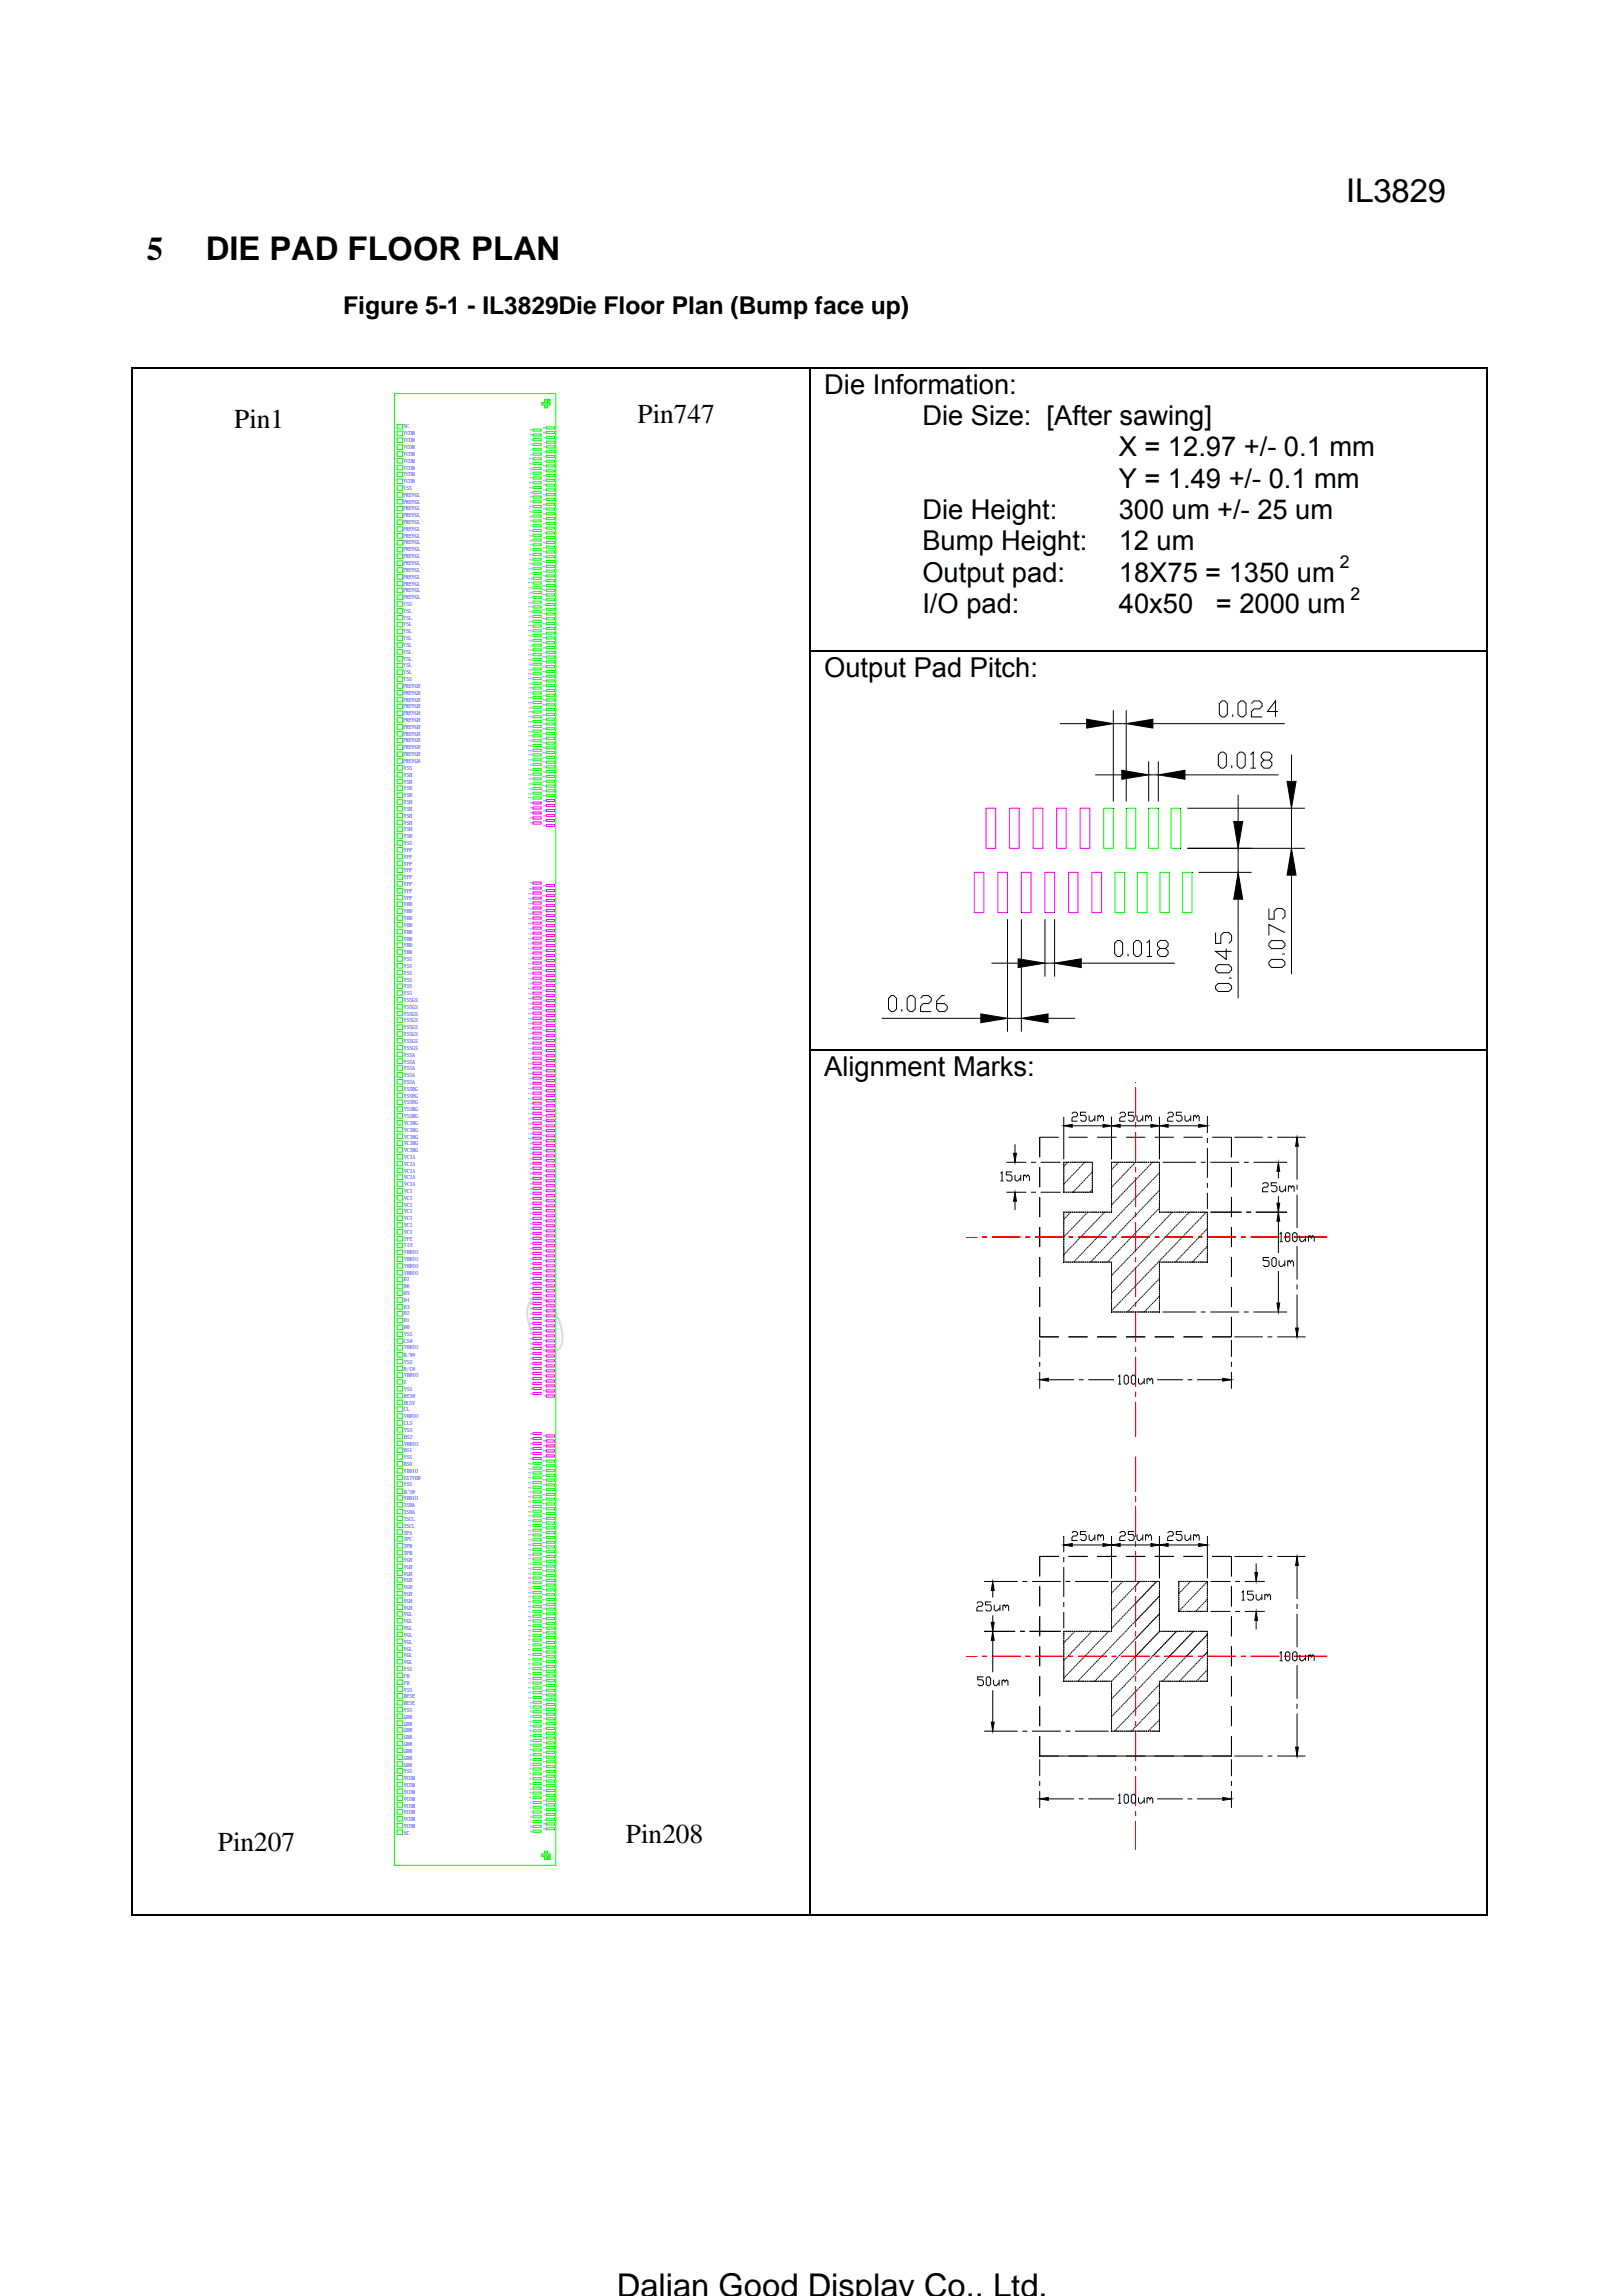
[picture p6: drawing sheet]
<svg xmlns="http://www.w3.org/2000/svg" width="210mm" height="297mm" viewBox="0 0 210 297" stroke-linecap="round" stroke-linejoin="round" font-family="sans-serif">
<defs><g id="words">
<g font-size="4.2">
<text x="174.2" y="26.2">IL3829</text>
<text x="19" y="33.6">5</text>
<text x="26.6" y="33.6">DIE PAD FLOOR PLAN</text>
<text x="79.8" y="297.2">Dalian Good Display Co., Ltd.</text>
</g>
<g font-size="3.5">
<text x="106.6" y="50.9">Die Information:</text>
<text x="30.3" y="55.4">Pin1</text>
<text x="82.5" y="54.7">Pin747</text>
<text x="119.3" y="55">Die Size: [After sawing]</text>
<text x="144.7" y="59">X = 12.97 +/- 0.1 mm</text>
<text x="144.7" y="63.1">Y = 1.49 +/- 0.1 mm</text>
<text x="119.3" y="67.2">Die Height:</text>
<text x="119.3" y="71.2">Bump Height:</text>
<text x="144.7" y="71.2">12 um</text>
<text x="144.7" y="67.2">300 um +/- 25 um</text>
<text x="119.3" y="75.3">Output pad:</text>
<text x="144.8" y="75.3">18X75 = 1350 um</text>
<text x="119.3" y="79.3">I/O pad:</text>
<text x="144.8" y="79.3">40x50</text>
<text x="157.3" y="79.3">= 2000 um</text>
<text x="106.6" y="87.6">Output Pad Pitch:</text>
<text x="106.6" y="139.2">Alignment Marks:</text>
<text x="28.2" y="239.4">Pin207</text>
<text x="81" y="238.4">Pin208</text>
</g>
<text font-size="3.2" x="44.4" y="40.6">Figure 5-1 - IL3829Die Floor Plan (Bump face up)</text>
<g font-size="2.3">
<text x="173.3" y="73.5">2</text>
<text x="174.7" y="77.6">2</text>
</g>
<g font-size=".7" fill="#00f">
<text x="52.2" y="55.4">NC</text>
<text x="52.2" y="56.3">VCOM</text>
<text x="52.2" y="57.2">VCOM</text>
<text x="52.2" y="58.1">VCOM</text>
<text x="52.2" y="59">VCOM</text>
<text x="52.2" y="59.9">VCOM</text>
<text x="52.2" y="60.7">VCOM</text>
<text x="52.2" y="61.6">VCOM</text>
<text x="52.2" y="62.5">VCOM</text>
<text x="52.2" y="63.4">VSS</text>
<text x="52.2" y="64.3">PREVGL</text>
<text x="52.2" y="65.2">PREVGL</text>
<text x="52.2" y="66">PREVGL</text>
<text x="52.2" y="66.9">PREVGL</text>
<text x="52.2" y="67.8">PREVGL</text>
<text x="52.2" y="68.7">PREVGL</text>
<text x="52.2" y="69.6">PREVGL</text>
<text x="52.2" y="70.4">PREVGL</text>
<text x="52.2" y="71.3">PREVGL</text>
<text x="52.2" y="72.2">PREVGL</text>
<text x="52.2" y="73.1">PREVGL</text>
<text x="52.2" y="74">PREVGL</text>
<text x="52.2" y="74.9">PREVGL</text>
<text x="52.2" y="75.8">PREVGL</text>
<text x="52.2" y="76.6">PREVGL</text>
<text x="52.2" y="77.5">PREVGL</text>
<text x="52.2" y="78.4">VSS</text>
<text x="52.2" y="79.3">VSL</text>
<text x="52.2" y="80.2">VSL</text>
<text x="52.2" y="81">VSL</text>
<text x="52.2" y="81.9">VSL</text>
<text x="52.2" y="82.8">VSL</text>
<text x="52.2" y="83.7">VSL</text>
<text x="52.2" y="84.6">VSL</text>
<text x="52.2" y="85.5">VSL</text>
<text x="52.2" y="86.3">VSL</text>
<text x="52.2" y="87.2">VSL</text>
<text x="52.2" y="88.1">VSS</text>
<text x="52.2" y="89">PREVGH</text>
<text x="52.2" y="89.9">PREVGH</text>
<text x="52.2" y="90.8">PREVGH</text>
<text x="52.2" y="91.6">PREVGH</text>
<text x="52.2" y="92.5">PREVGH</text>
<text x="52.2" y="93.4">PREVGH</text>
<text x="52.2" y="94.3">PREVGH</text>
<text x="52.2" y="95.2">PREVGH</text>
<text x="52.2" y="96.1">PREVGH</text>
<text x="52.2" y="96.9">PREVGH</text>
<text x="52.2" y="97.8">PREVGH</text>
<text x="52.2" y="98.7">PREVGH</text>
<text x="52.2" y="99.6">VSS</text>
<text x="52.2" y="100.5">VSH</text>
<text x="52.2" y="101.4">VSH</text>
<text x="52.2" y="102.3">VSH</text>
<text x="52.2" y="103.1">VSH</text>
<text x="52.2" y="104">VSH</text>
<text x="52.2" y="104.9">VSH</text>
<text x="52.2" y="105.8">VSH</text>
<text x="52.2" y="106.7">VSH</text>
<text x="52.2" y="107.6">VSH</text>
<text x="52.2" y="108.5">VSH</text>
<text x="52.2" y="109.3">VSS</text>
<text x="52.2" y="110.2">VPP</text>
<text x="52.2" y="111.1">VPP</text>
<text x="52.2" y="112">VPP</text>
<text x="52.2" y="112.9">VPP</text>
<text x="52.2" y="113.7">VPP</text>
<text x="52.2" y="114.6">VPP</text>
<text x="52.2" y="115.5">VPP</text>
<text x="52.2" y="116.4">VPP</text>
<text x="52.2" y="117.3">VDD</text>
<text x="52.2" y="118.2">VDD</text>
<text x="52.2" y="119">VDD</text>
<text x="52.2" y="119.9">VDD</text>
<text x="52.2" y="120.8">VDD</text>
<text x="52.2" y="121.7">VDD</text>
<text x="52.2" y="122.6">VDD</text>
<text x="52.2" y="123.4">VDD</text>
<text x="52.2" y="124.3">VSS</text>
<text x="52.2" y="125.2">VSS</text>
<text x="52.2" y="126.1">VSS</text>
<text x="52.2" y="127">VSS</text>
<text x="52.2" y="127.9">VSS</text>
<text x="52.2" y="128.8">VSS</text>
<text x="52.2" y="129.6">VSSGS</text>
<text x="52.2" y="130.5">VSSGS</text>
<text x="52.2" y="131.4">VSSGS</text>
<text x="52.2" y="132.3">VSSGS</text>
<text x="52.2" y="133.2">VSSGS</text>
<text x="52.2" y="134.1">VSSGS</text>
<text x="52.2" y="134.9">VSSGS</text>
<text x="52.2" y="135.8">VSSGS</text>
<text x="52.2" y="136.7">VSSA</text>
<text x="52.2" y="137.6">VSSA</text>
<text x="52.2" y="138.5">VSSA</text>
<text x="52.2" y="139.3">VSSA</text>
<text x="52.2" y="140.2">VSSA</text>
<text x="52.2" y="141.1">VSSBG</text>
<text x="52.2" y="142">VSSBG</text>
<text x="52.2" y="142.9">VSSBG</text>
<text x="52.3" y="143.8">VSSBG</text>
<text x="52.3" y="144.7">VSSBG</text>
<text x="52.3" y="145.5">VCIBG</text>
<text x="52.3" y="146.4">VCIBG</text>
<text x="52.3" y="147.3">VCIBG</text>
<text x="52.3" y="148.2">VCIBG</text>
<text x="52.3" y="149.1">VCIBG</text>
<text x="52.3" y="149.9">VCIA</text>
<text x="52.3" y="150.8">VCIA</text>
<text x="52.3" y="151.7">VCIA</text>
<text x="52.3" y="152.6">VCIA</text>
<text x="52.3" y="153.5">VCIA</text>
<text x="52.3" y="154.3">VCI</text>
<text x="52.3" y="155.2">VCI</text>
<text x="52.3" y="160.5">TPE</text>
<text x="52.3" y="161.4">TIN</text>
<text x="52.3" y="156.1">VCI</text>
<text x="52.3" y="157">VCI</text>
<text x="52.3" y="157.8">VCI</text>
<text x="52.3" y="158.7">VCI</text>
<text x="52.3" y="159.6">VCI</text>
<text x="52.3" y="165.8">D7</text>
<text x="52.3" y="166.6">D6</text>
<text x="52.3" y="167.5">D5</text>
<text x="52.3" y="162.2">VDDIO</text>
<text x="52.3" y="163.1">VDDIO</text>
<text x="52.3" y="164">VDDIO</text>
<text x="52.3" y="164.9">VDDIO</text>
<text x="52.3" y="168.4">D4</text>
<text x="52.3" y="169.3">D3</text>
<text x="52.3" y="170.2">D2</text>
<text x="52.3" y="171.1">D1</text>
<text x="52.3" y="171.9">D0</text>
<text x="52.3" y="173.7">CS#</text>
<text x="52.3" y="172.8">VSS</text>
<text x="52.3" y="175.5">R/W#</text>
<text x="52.3" y="177.3">D/C#</text>
<text x="52.3" y="179.1">E</text>
<text x="52.3" y="174.6">VDDIO</text>
<text x="52.3" y="176.4">VSS</text>
<text x="52.3" y="178.2">VDDIO</text>
<text x="52.3" y="180">VSS</text>
<text x="52.3" y="180.9">RES#</text>
<text x="52.3" y="182.6">CL</text>
<text x="52.3" y="184.4">CLS</text>
<text x="52.3" y="181.7">BUSY</text>
<text x="52.3" y="183.5">VDDIO</text>
<text x="52.3" y="185.3">VSS</text>
<text x="52.2" y="190.5">VDDIO</text>
<text x="52.2" y="191.4">EXTVDD</text>
<text x="52.2" y="187.9">BS1</text>
<text x="52.2" y="188.8">VSS</text>
<text x="52.2" y="189.7">BS0</text>
<text x="52.3" y="186.1">BS2</text>
<text x="52.3" y="187">VDDIO</text>
<text x="52.2" y="192.3">VSS</text>
<text x="52.2" y="193.2">M/S#</text>
<text x="52.2" y="194.1">VDDIO</text>
<text x="52.2" y="195">TSDA</text>
<text x="52.2" y="195.9">TSDA</text>
<text x="52.2" y="196.8">TSCL</text>
<text x="52.2" y="197.7">TSCL</text>
<text x="52.2" y="198.5">TPA</text>
<text x="52.2" y="199.4">TPC</text>
<text x="52.2" y="200.3">TPD</text>
<text x="52.2" y="201.2">TPB</text>
<text x="52.2" y="202.1">VGH</text>
<text x="52.2" y="202.9">VGH</text>
<text x="52.2" y="203.8">VGH</text>
<text x="52.2" y="204.7">VGH</text>
<text x="52.2" y="205.6">VGH</text>
<text x="52.2" y="206.5">VGH</text>
<text x="52.2" y="207.4">VGH</text>
<text x="52.2" y="208.2">VGH</text>
<text x="52.2" y="209.1">VGL</text>
<text x="52.2" y="210">VGL</text>
<text x="52.2" y="210.9">VGL</text>
<text x="52.2" y="211.8">VGL</text>
<text x="52.2" y="212.7">VGL</text>
<text x="52.2" y="213.6">VGL</text>
<text x="52.2" y="214.4">VGL</text>
<text x="52.2" y="215.3">VGL</text>
<text x="52.2" y="216.2">VSS</text>
<text x="52.2" y="217.1">FB</text>
<text x="52.2" y="218">FB</text>
<text x="52.2" y="218.8">VSS</text>
<text x="52.2" y="219.7">RESE</text>
<text x="52.2" y="220.6">RESE</text>
<text x="52.2" y="221.5">VSS</text>
<text x="52.2" y="222.4">GDR</text>
<text x="52.2" y="223.2">GDR</text>
<text x="52.2" y="224.1">GDR</text>
<text x="52.2" y="225">GDR</text>
<text x="52.2" y="225.9">GDR</text>
<text x="52.2" y="226.8">GDR</text>
<text x="52.2" y="227.7">GDR</text>
<text x="52.2" y="228.6">GDR</text>
<text x="52.2" y="229.4">VSS</text>
<text x="52.2" y="230.3">VCOM</text>
<text x="52.2" y="231.2">VCOM</text>
<text x="52.2" y="232.1">VCOM</text>
<text x="52.2" y="233">VCOM</text>
<text x="52.2" y="233.9">VCOM</text>
<text x="52.2" y="234.7">VCOM</text>
<text x="52.2" y="235.6">VCOM</text>
<text x="52.2" y="236.5">VCOM</text>
<text x="52.3" y="237.4">NC</text>
</g>
<g font-size=".3" fill="#00f">
<text x="68.9" y="59.9" transform="rotate(-180 68.9 59.9)">G19</text>
<text x="68.9" y="59.3" transform="rotate(-180 68.9 59.3)">G15</text>
<text x="68.9" y="58.7" transform="rotate(-180 68.9 58.7)">G11</text>
<text x="68.9" y="58.1" transform="rotate(-180 68.9 58.1)">G7</text>
<text x="68.9" y="57.4" transform="rotate(-180 68.9 57.4)">G3</text>
<text x="68.9" y="56.8" transform="rotate(-180 68.9 56.8)">NC</text>
<text x="68.9" y="55.5" transform="rotate(-180 68.9 55.5)">NC</text>
<text x="68.9" y="56.2" transform="rotate(-180 68.9 56.2)">NC</text>
<text x="70.6" y="59.6" transform="rotate(-180 70.6 59.6)">G17</text>
<text x="70.6" y="59" transform="rotate(-180 70.6 59)">G13</text>
<text x="70.6" y="58.4" transform="rotate(-180 70.6 58.4)">G9</text>
<text x="70.6" y="57.7" transform="rotate(-180 70.6 57.7)">G5</text>
<text x="70.6" y="57.1" transform="rotate(-180 70.6 57.1)">G1</text>
<text x="70.6" y="56.5" transform="rotate(-180 70.6 56.5)">NC</text>
<text x="70.6" y="55.9" transform="rotate(-180 70.6 55.9)">NC</text>
<text x="70.6" y="55.3" transform="rotate(-180 70.6 55.3)">NC</text>
<text x="68.9" y="65.5" transform="rotate(-180 68.9 65.5)">G55</text>
<text x="68.9" y="64.9" transform="rotate(-180 68.9 64.9)">G51</text>
<text x="68.9" y="64.2" transform="rotate(-180 68.9 64.2)">G47</text>
<text x="68.9" y="63.6" transform="rotate(-180 68.9 63.6)">G43</text>
<text x="68.9" y="63" transform="rotate(-180 68.9 63)">G39</text>
<text x="68.9" y="62.4" transform="rotate(-180 68.9 62.4)">G35</text>
<text x="68.9" y="61.8" transform="rotate(-180 68.9 61.8)">G31</text>
<text x="68.9" y="61.1" transform="rotate(-180 68.9 61.1)">G27</text>
<text x="68.9" y="60.5" transform="rotate(-180 68.9 60.5)">G23</text>
<text x="70.6" y="65.8" transform="rotate(-180 70.6 65.8)">G57</text>
<text x="70.6" y="65.2" transform="rotate(-180 70.6 65.2)">G53</text>
<text x="70.6" y="64.5" transform="rotate(-180 70.6 64.5)">G49</text>
<text x="70.6" y="63.9" transform="rotate(-180 70.6 63.9)">G45</text>
<text x="70.6" y="63.3" transform="rotate(-180 70.6 63.3)">G41</text>
<text x="70.6" y="62.7" transform="rotate(-180 70.6 62.7)">G37</text>
<text x="70.6" y="62.1" transform="rotate(-180 70.6 62.1)">G33</text>
<text x="70.6" y="61.4" transform="rotate(-180 70.6 61.4)">G29</text>
<text x="70.6" y="60.8" transform="rotate(-180 70.6 60.8)">G25</text>
<text x="70.6" y="60.2" transform="rotate(-180 70.6 60.2)">G21</text>
<text x="68.9" y="71.6" transform="rotate(-180 68.9 71.6)">G95</text>
<text x="68.9" y="71" transform="rotate(-180 68.9 71)">G91</text>
<text x="68.9" y="70.4" transform="rotate(-180 68.9 70.4)">G87</text>
<text x="68.9" y="69.8" transform="rotate(-180 68.9 69.8)">G83</text>
<text x="68.9" y="69.2" transform="rotate(-180 68.9 69.2)">G79</text>
<text x="68.9" y="68.6" transform="rotate(-180 68.9 68.6)">G75</text>
<text x="68.9" y="67.9" transform="rotate(-180 68.9 67.9)">G71</text>
<text x="68.9" y="67.3" transform="rotate(-180 68.9 67.3)">G67</text>
<text x="68.9" y="66.7" transform="rotate(-180 68.9 66.7)">G63</text>
<text x="68.9" y="66.1" transform="rotate(-180 68.9 66.1)">G59</text>
<text x="70.6" y="71.9" transform="rotate(-180 70.6 71.9)">G97</text>
<text x="70.6" y="71.3" transform="rotate(-180 70.6 71.3)">G93</text>
<text x="70.6" y="70.7" transform="rotate(-180 70.6 70.7)">G89</text>
<text x="70.6" y="70.1" transform="rotate(-180 70.6 70.1)">G85</text>
<text x="70.6" y="69.5" transform="rotate(-180 70.6 69.5)">G81</text>
<text x="70.6" y="68.9" transform="rotate(-180 70.6 68.9)">G77</text>
<text x="70.6" y="68.2" transform="rotate(-180 70.6 68.2)">G73</text>
<text x="70.6" y="67.6" transform="rotate(-180 70.6 67.6)">G69</text>
<text x="70.6" y="67" transform="rotate(-180 70.6 67)">G65</text>
<text x="70.6" y="66.4" transform="rotate(-180 70.6 66.4)">G61</text>
<text x="68.9" y="77.8" transform="rotate(-180 68.9 77.8)">G135</text>
<text x="68.9" y="77.2" transform="rotate(-180 68.9 77.2)">G131</text>
<text x="68.9" y="76.6" transform="rotate(-180 68.9 76.6)">G127</text>
<text x="68.9" y="76" transform="rotate(-180 68.9 76)">G123</text>
<text x="68.9" y="75.4" transform="rotate(-180 68.9 75.4)">G119</text>
<text x="68.9" y="74.7" transform="rotate(-180 68.9 74.7)">G115</text>
<text x="68.9" y="74.1" transform="rotate(-180 68.9 74.1)">G111</text>
<text x="68.9" y="73.5" transform="rotate(-180 68.9 73.5)">G107</text>
<text x="68.9" y="72.9" transform="rotate(-180 68.9 72.9)">G103</text>
<text x="68.9" y="72.3" transform="rotate(-180 68.9 72.3)">G99</text>
<text x="70.6" y="77.5" transform="rotate(-180 70.6 77.5)">G133</text>
<text x="70.6" y="76.9" transform="rotate(-180 70.6 76.9)">G129</text>
<text x="70.6" y="76.3" transform="rotate(-180 70.6 76.3)">G125</text>
<text x="70.6" y="75.6" transform="rotate(-180 70.6 75.6)">G121</text>
<text x="70.6" y="75" transform="rotate(-180 70.6 75)">G117</text>
<text x="70.6" y="74.4" transform="rotate(-180 70.6 74.4)">G113</text>
<text x="70.6" y="73.8" transform="rotate(-180 70.6 73.8)">G109</text>
<text x="70.6" y="73.2" transform="rotate(-180 70.6 73.2)">G105</text>
<text x="70.6" y="72.6" transform="rotate(-180 70.6 72.6)">G101</text>
<text x="68.9" y="83.4" transform="rotate(-180 68.9 83.4)">G171</text>
<text x="68.9" y="82.8" transform="rotate(-180 68.9 82.8)">G167</text>
<text x="68.9" y="82.1" transform="rotate(-180 68.9 82.1)">G163</text>
<text x="68.9" y="81.5" transform="rotate(-180 68.9 81.5)">G159</text>
<text x="68.9" y="80.9" transform="rotate(-180 68.9 80.9)">G155</text>
<text x="68.9" y="80.3" transform="rotate(-180 68.9 80.3)">G151</text>
<text x="68.9" y="79.7" transform="rotate(-180 68.9 79.7)">G147</text>
<text x="68.9" y="79.1" transform="rotate(-180 68.9 79.1)">G143</text>
<text x="68.9" y="78.4" transform="rotate(-180 68.9 78.4)">G139</text>
<text x="70.6" y="83.7" transform="rotate(-180 70.6 83.7)">G173</text>
<text x="70.6" y="83.1" transform="rotate(-180 70.6 83.1)">G169</text>
<text x="70.6" y="82.4" transform="rotate(-180 70.6 82.4)">G165</text>
<text x="70.6" y="81.8" transform="rotate(-180 70.6 81.8)">G161</text>
<text x="70.6" y="81.2" transform="rotate(-180 70.6 81.2)">G157</text>
<text x="70.6" y="80.6" transform="rotate(-180 70.6 80.6)">G153</text>
<text x="70.6" y="80" transform="rotate(-180 70.6 80)">G149</text>
<text x="70.6" y="79.4" transform="rotate(-180 70.6 79.4)">G145</text>
<text x="70.6" y="78.7" transform="rotate(-180 70.6 78.7)">G141</text>
<text x="70.6" y="78.1" transform="rotate(-180 70.6 78.1)">G137</text>
<text x="68.9" y="89.6" transform="rotate(-180 68.9 89.6)">G211</text>
<text x="68.9" y="88.9" transform="rotate(-180 68.9 88.9)">G207</text>
<text x="68.9" y="88.3" transform="rotate(-180 68.9 88.3)">G203</text>
<text x="68.9" y="87.7" transform="rotate(-180 68.9 87.7)">G199</text>
<text x="68.9" y="87.1" transform="rotate(-180 68.9 87.1)">G195</text>
<text x="68.9" y="86.5" transform="rotate(-180 68.9 86.5)">G191</text>
<text x="68.9" y="85.9" transform="rotate(-180 68.9 85.9)">G187</text>
<text x="68.9" y="85.2" transform="rotate(-180 68.9 85.2)">G183</text>
<text x="68.9" y="84.6" transform="rotate(-180 68.9 84.6)">G179</text>
<text x="68.9" y="84" transform="rotate(-180 68.9 84)">G175</text>
<text x="70.6" y="89.9" transform="rotate(-180 70.6 89.9)">G213</text>
<text x="70.6" y="89.2" transform="rotate(-180 70.6 89.2)">G209</text>
<text x="70.6" y="88.6" transform="rotate(-180 70.6 88.6)">G205</text>
<text x="70.6" y="88" transform="rotate(-180 70.6 88)">G201</text>
<text x="70.6" y="87.4" transform="rotate(-180 70.6 87.4)">G197</text>
<text x="70.6" y="86.8" transform="rotate(-180 70.6 86.8)">G193</text>
<text x="70.6" y="86.1" transform="rotate(-180 70.6 86.1)">G189</text>
<text x="70.6" y="85.5" transform="rotate(-180 70.6 85.5)">G185</text>
<text x="70.6" y="84.9" transform="rotate(-180 70.6 84.9)">G181</text>
<text x="70.6" y="84.3" transform="rotate(-180 70.6 84.3)">G177</text>
<text x="68.9" y="95.8" transform="rotate(-180 68.9 95.8)">G251</text>
<text x="68.9" y="95.1" transform="rotate(-180 68.9 95.1)">G247</text>
<text x="68.9" y="94.5" transform="rotate(-180 68.9 94.5)">G243</text>
<text x="68.9" y="93.9" transform="rotate(-180 68.9 93.9)">G239</text>
<text x="68.9" y="93.3" transform="rotate(-180 68.9 93.3)">G235</text>
<text x="68.9" y="92.6" transform="rotate(-180 68.9 92.6)">G231</text>
<text x="68.9" y="92" transform="rotate(-180 68.9 92)">G227</text>
<text x="68.9" y="91.4" transform="rotate(-180 68.9 91.4)">G223</text>
<text x="68.9" y="90.8" transform="rotate(-180 68.9 90.8)">G219</text>
<text x="68.9" y="90.2" transform="rotate(-180 68.9 90.2)">G215</text>
<text x="70.6" y="95.4" transform="rotate(-180 70.6 95.4)">G249</text>
<text x="70.6" y="94.8" transform="rotate(-180 70.6 94.8)">G245</text>
<text x="70.6" y="94.2" transform="rotate(-180 70.6 94.2)">G241</text>
<text x="70.6" y="93.6" transform="rotate(-180 70.6 93.6)">G237</text>
<text x="70.6" y="93" transform="rotate(-180 70.6 93)">G233</text>
<text x="70.6" y="92.3" transform="rotate(-180 70.6 92.3)">G229</text>
<text x="70.6" y="91.7" transform="rotate(-180 70.6 91.7)">G225</text>
<text x="70.6" y="91.1" transform="rotate(-180 70.6 91.1)">G221</text>
<text x="70.6" y="90.5" transform="rotate(-180 70.6 90.5)">G217</text>
<text x="68.9" y="101.9" transform="rotate(-180 68.9 101.9)">G291</text>
<text x="68.9" y="101.3" transform="rotate(-180 68.9 101.3)">G287</text>
<text x="68.9" y="100.7" transform="rotate(-180 68.9 100.7)">G283</text>
<text x="68.9" y="100.1" transform="rotate(-180 68.9 100.1)">G279</text>
<text x="68.9" y="99.4" transform="rotate(-180 68.9 99.4)">G275</text>
<text x="68.9" y="98.8" transform="rotate(-180 68.9 98.8)">G271</text>
<text x="68.9" y="98.2" transform="rotate(-180 68.9 98.2)">G267</text>
<text x="68.9" y="97.6" transform="rotate(-180 68.9 97.6)">G263</text>
<text x="68.9" y="97" transform="rotate(-180 68.9 97)">G259</text>
<text x="68.9" y="96.4" transform="rotate(-180 68.9 96.4)">G255</text>
<text x="70.6" y="101.6" transform="rotate(-180 70.6 101.6)">G289</text>
<text x="70.6" y="101" transform="rotate(-180 70.6 101)">G285</text>
<text x="70.6" y="100.4" transform="rotate(-180 70.6 100.4)">G281</text>
<text x="70.6" y="99.8" transform="rotate(-180 70.6 99.8)">G277</text>
<text x="70.6" y="99.1" transform="rotate(-180 70.6 99.1)">G273</text>
<text x="70.6" y="98.5" transform="rotate(-180 70.6 98.5)">G269</text>
<text x="70.6" y="97.9" transform="rotate(-180 70.6 97.9)">G265</text>
<text x="70.6" y="97.3" transform="rotate(-180 70.6 97.3)">G261</text>
<text x="70.6" y="96.7" transform="rotate(-180 70.6 96.7)">G257</text>
<text x="70.6" y="96" transform="rotate(-180 70.6 96)">G253</text>
<text x="68.9" y="105.1" transform="rotate(-180 68.9 105.1)">NC</text>
<text x="68.9" y="103.2" transform="rotate(-180 68.9 103.2)">G299</text>
<text x="68.9" y="102.6" transform="rotate(-180 68.9 102.6)">G295</text>
<text x="68.9" y="106.4" transform="rotate(-180 68.9 106.4)">NC</text>
<text x="68.9" y="105.7" transform="rotate(-180 68.9 105.7)">NC</text>
<text x="68.9" y="104.4" transform="rotate(-180 68.9 104.4)">NC</text>
<text x="68.9" y="103.8" transform="rotate(-180 68.9 103.8)">NC</text>
<text x="70.6" y="102.8" transform="rotate(-180 70.6 102.8)">G297</text>
<text x="70.6" y="102.2" transform="rotate(-180 70.6 102.2)">G293</text>
<text x="70.6" y="103.5" transform="rotate(-180 70.6 103.5)">NC</text>
<text x="70.6" y="106.7" transform="rotate(-180 70.6 106.7)">NC</text>
<text x="70.6" y="104.1" transform="rotate(-180 70.6 104.1)">NC</text>
<text x="70.6" y="104.8" transform="rotate(-180 70.6 104.8)">NC</text>
<text x="70.6" y="105.4" transform="rotate(-180 70.6 105.4)">NC</text>
<text x="70.7" y="106.1" transform="rotate(-180 70.7 106.1)">NC</text>
<text x="68.9" y="114.2" transform="rotate(-180 68.9 114.2)">NC</text>
<text x="68.9" y="119.4" transform="rotate(-180 68.9 119.4)">S186</text>
<text x="68.9" y="118.7" transform="rotate(-180 68.9 118.7)">S188</text>
<text x="68.9" y="118.1" transform="rotate(-180 68.9 118.1)">S190</text>
<text x="68.9" y="117.4" transform="rotate(-180 68.9 117.4)">S192</text>
<text x="68.9" y="116.8" transform="rotate(-180 68.9 116.8)">S194</text>
<text x="68.9" y="116.1" transform="rotate(-180 68.9 116.1)">S196</text>
<text x="68.9" y="115.5" transform="rotate(-180 68.9 115.5)">S198</text>
<text x="68.9" y="114.8" transform="rotate(-180 68.9 114.8)">VBD</text>
<text x="70.6" y="114.5" transform="rotate(-180 70.6 114.5)">NC</text>
<text x="70.6" y="119.7" transform="rotate(-180 70.6 119.7)">S185</text>
<text x="70.6" y="119" transform="rotate(-180 70.6 119)">S187</text>
<text x="70.6" y="118.4" transform="rotate(-180 70.6 118.4)">S189</text>
<text x="70.6" y="117.7" transform="rotate(-180 70.6 117.7)">S191</text>
<text x="70.6" y="117.1" transform="rotate(-180 70.6 117.1)">S193</text>
<text x="70.6" y="116.4" transform="rotate(-180 70.6 116.4)">S195</text>
<text x="70.6" y="115.8" transform="rotate(-180 70.6 115.8)">S197</text>
<text x="70.6" y="115.1" transform="rotate(-180 70.6 115.1)">S199</text>
<text x="68.9" y="125.8" transform="rotate(-180 68.9 125.8)">S166</text>
<text x="68.9" y="125.2" transform="rotate(-180 68.9 125.2)">S168</text>
<text x="68.9" y="124.6" transform="rotate(-180 68.9 124.6)">S170</text>
<text x="68.9" y="123.9" transform="rotate(-180 68.9 123.9)">S172</text>
<text x="68.9" y="123.3" transform="rotate(-180 68.9 123.3)">S174</text>
<text x="68.9" y="122.6" transform="rotate(-180 68.9 122.6)">S176</text>
<text x="68.9" y="122" transform="rotate(-180 68.9 122)">S178</text>
<text x="68.9" y="121.3" transform="rotate(-180 68.9 121.3)">S180</text>
<text x="68.9" y="120.7" transform="rotate(-180 68.9 120.7)">S182</text>
<text x="68.9" y="120" transform="rotate(-180 68.9 120)">S184</text>
<text x="70.6" y="125.5" transform="rotate(-180 70.6 125.5)">S167</text>
<text x="70.6" y="124.8" transform="rotate(-180 70.6 124.8)">S169</text>
<text x="70.6" y="124.2" transform="rotate(-180 70.6 124.2)">S171</text>
<text x="70.6" y="123.5" transform="rotate(-180 70.6 123.5)">S173</text>
<text x="70.6" y="122.9" transform="rotate(-180 70.6 122.9)">S175</text>
<text x="70.6" y="122.2" transform="rotate(-180 70.6 122.2)">S177</text>
<text x="70.6" y="121.6" transform="rotate(-180 70.6 121.6)">S179</text>
<text x="70.6" y="121" transform="rotate(-180 70.6 121)">S181</text>
<text x="70.6" y="120.3" transform="rotate(-180 70.6 120.3)">S183</text>
<text x="68.9" y="131.7" transform="rotate(-180 68.9 131.7)">S148</text>
<text x="68.9" y="131" transform="rotate(-180 68.9 131)">S150</text>
<text x="68.9" y="130.4" transform="rotate(-180 68.9 130.4)">S152</text>
<text x="68.9" y="129.7" transform="rotate(-180 68.9 129.7)">S154</text>
<text x="68.9" y="129.1" transform="rotate(-180 68.9 129.1)">S156</text>
<text x="68.9" y="128.4" transform="rotate(-180 68.9 128.4)">S158</text>
<text x="68.9" y="127.8" transform="rotate(-180 68.9 127.8)">S160</text>
<text x="68.9" y="127.1" transform="rotate(-180 68.9 127.1)">S162</text>
<text x="68.9" y="126.5" transform="rotate(-180 68.9 126.5)">S164</text>
<text x="70.6" y="132" transform="rotate(-180 70.6 132)">S147</text>
<text x="70.6" y="131.3" transform="rotate(-180 70.6 131.3)">S149</text>
<text x="70.6" y="130.6" transform="rotate(-180 70.6 130.6)">S151</text>
<text x="70.6" y="130" transform="rotate(-180 70.6 130)">S153</text>
<text x="70.6" y="129.4" transform="rotate(-180 70.6 129.4)">S155</text>
<text x="70.6" y="128.7" transform="rotate(-180 70.6 128.7)">S157</text>
<text x="70.6" y="128.1" transform="rotate(-180 70.6 128.1)">S159</text>
<text x="70.6" y="127.4" transform="rotate(-180 70.6 127.4)">S161</text>
<text x="70.6" y="126.8" transform="rotate(-180 70.6 126.8)">S163</text>
<text x="70.6" y="126.1" transform="rotate(-180 70.6 126.1)">S165</text>
<text x="68.9" y="137.5" transform="rotate(-180 68.9 137.5)">S130</text>
<text x="68.9" y="136.8" transform="rotate(-180 68.9 136.8)">S132</text>
<text x="68.9" y="136.2" transform="rotate(-180 68.9 136.2)">S134</text>
<text x="68.9" y="135.6" transform="rotate(-180 68.9 135.6)">S136</text>
<text x="68.9" y="134.9" transform="rotate(-180 68.9 134.9)">S138</text>
<text x="68.9" y="134.3" transform="rotate(-180 68.9 134.3)">S140</text>
<text x="68.9" y="133.6" transform="rotate(-180 68.9 133.6)">S142</text>
<text x="68.9" y="133" transform="rotate(-180 68.9 133)">S144</text>
<text x="68.9" y="132.3" transform="rotate(-180 68.9 132.3)">S146</text>
<text x="70.6" y="137.8" transform="rotate(-180 70.6 137.8)">S129</text>
<text x="70.6" y="137.1" transform="rotate(-180 70.6 137.1)">S131</text>
<text x="70.6" y="136.5" transform="rotate(-180 70.6 136.5)">S133</text>
<text x="70.6" y="135.8" transform="rotate(-180 70.6 135.8)">S135</text>
<text x="70.6" y="135.2" transform="rotate(-180 70.6 135.2)">S137</text>
<text x="70.6" y="134.5" transform="rotate(-180 70.6 134.5)">S139</text>
<text x="70.6" y="133.9" transform="rotate(-180 70.6 133.9)">S141</text>
<text x="70.6" y="133.2" transform="rotate(-180 70.6 133.2)">S143</text>
<text x="70.6" y="132.6" transform="rotate(-180 70.6 132.6)">S145</text>
<text x="68.9" y="144" transform="rotate(-180 68.9 144)">S110</text>
<text x="68.9" y="143.3" transform="rotate(-180 68.9 143.3)">S112</text>
<text x="68.9" y="142.7" transform="rotate(-180 68.9 142.7)">S114</text>
<text x="68.9" y="142" transform="rotate(-180 68.9 142)">S116</text>
<text x="68.9" y="141.4" transform="rotate(-180 68.9 141.4)">S118</text>
<text x="68.9" y="140.7" transform="rotate(-180 68.9 140.7)">S120</text>
<text x="68.9" y="140.1" transform="rotate(-180 68.9 140.1)">S122</text>
<text x="68.9" y="139.4" transform="rotate(-180 68.9 139.4)">S124</text>
<text x="68.9" y="138.8" transform="rotate(-180 68.9 138.8)">S126</text>
<text x="68.9" y="138.1" transform="rotate(-180 68.9 138.1)">S128</text>
<text x="70.6" y="143.6" transform="rotate(-180 70.6 143.6)">S111</text>
<text x="70.6" y="143" transform="rotate(-180 70.6 143)">S113</text>
<text x="70.6" y="142.3" transform="rotate(-180 70.6 142.3)">S115</text>
<text x="70.6" y="141.7" transform="rotate(-180 70.6 141.7)">S117</text>
<text x="70.6" y="141" transform="rotate(-180 70.6 141)">S119</text>
<text x="70.6" y="140.4" transform="rotate(-180 70.6 140.4)">S121</text>
<text x="70.6" y="139.7" transform="rotate(-180 70.6 139.7)">S123</text>
<text x="70.6" y="139.1" transform="rotate(-180 70.6 139.1)">S125</text>
<text x="70.6" y="138.4" transform="rotate(-180 70.6 138.4)">S127</text>
<text x="68.9" y="149.8" transform="rotate(-180 68.9 149.8)">S92</text>
<text x="68.9" y="149.1" transform="rotate(-180 68.9 149.1)">S94</text>
<text x="68.9" y="148.5" transform="rotate(-180 68.9 148.5)">S96</text>
<text x="68.9" y="147.9" transform="rotate(-180 68.9 147.9)">S98</text>
<text x="68.9" y="147.2" transform="rotate(-180 68.9 147.2)">S100</text>
<text x="68.9" y="146.6" transform="rotate(-180 68.9 146.6)">S102</text>
<text x="68.9" y="145.9" transform="rotate(-180 68.9 145.9)">S104</text>
<text x="68.9" y="145.3" transform="rotate(-180 68.9 145.3)">S106</text>
<text x="68.9" y="144.6" transform="rotate(-180 68.9 144.6)">S108</text>
<text x="70.6" y="149.4" transform="rotate(-180 70.6 149.4)">S93</text>
<text x="70.6" y="148.8" transform="rotate(-180 70.6 148.8)">S95</text>
<text x="70.6" y="148.1" transform="rotate(-180 70.6 148.1)">S97</text>
<text x="70.6" y="147.5" transform="rotate(-180 70.6 147.5)">S99</text>
<text x="70.6" y="146.8" transform="rotate(-180 70.6 146.8)">S101</text>
<text x="70.6" y="146.2" transform="rotate(-180 70.6 146.2)">S103</text>
<text x="70.6" y="145.5" transform="rotate(-180 70.6 145.5)">S105</text>
<text x="70.6" y="144.9" transform="rotate(-180 70.6 144.9)">S107</text>
<text x="70.6" y="144.3" transform="rotate(-180 70.6 144.3)">S109</text>
<text x="68.9" y="155.6" transform="rotate(-180 68.9 155.6)">S74</text>
<text x="68.9" y="155" transform="rotate(-180 68.9 155)">S76</text>
<text x="68.9" y="154.3" transform="rotate(-180 68.9 154.3)">S78</text>
<text x="68.9" y="153.7" transform="rotate(-180 68.9 153.7)">S80</text>
<text x="68.9" y="153" transform="rotate(-180 68.9 153)">S82</text>
<text x="68.9" y="152.4" transform="rotate(-180 68.9 152.4)">S84</text>
<text x="68.9" y="151.7" transform="rotate(-180 68.9 151.7)">S86</text>
<text x="68.9" y="151.1" transform="rotate(-180 68.9 151.1)">S88</text>
<text x="68.9" y="150.4" transform="rotate(-180 68.9 150.4)">S90</text>
<text x="70.6" y="155.9" transform="rotate(-180 70.6 155.9)">S73</text>
<text x="70.6" y="155.3" transform="rotate(-180 70.6 155.3)">S75</text>
<text x="70.6" y="154.6" transform="rotate(-180 70.6 154.6)">S77</text>
<text x="70.6" y="154" transform="rotate(-180 70.6 154)">S79</text>
<text x="70.6" y="153.3" transform="rotate(-180 70.6 153.3)">S81</text>
<text x="70.6" y="152.7" transform="rotate(-180 70.6 152.7)">S83</text>
<text x="70.6" y="152" transform="rotate(-180 70.6 152)">S85</text>
<text x="70.6" y="151.4" transform="rotate(-180 70.6 151.4)">S87</text>
<text x="70.6" y="150.7" transform="rotate(-180 70.6 150.7)">S89</text>
<text x="70.6" y="150.1" transform="rotate(-180 70.6 150.1)">S91</text>
<text x="68.9" y="161.4" transform="rotate(-180 68.9 161.4)">S56</text>
<text x="68.9" y="160.8" transform="rotate(-180 68.9 160.8)">S58</text>
<text x="68.9" y="160.1" transform="rotate(-180 68.9 160.1)">S60</text>
<text x="68.9" y="159.5" transform="rotate(-180 68.9 159.5)">S62</text>
<text x="68.9" y="158.9" transform="rotate(-180 68.9 158.9)">S64</text>
<text x="68.9" y="158.2" transform="rotate(-180 68.9 158.2)">S66</text>
<text x="68.9" y="157.6" transform="rotate(-180 68.9 157.6)">S68</text>
<text x="68.9" y="156.9" transform="rotate(-180 68.9 156.9)">S70</text>
<text x="68.9" y="156.3" transform="rotate(-180 68.9 156.3)">S72</text>
<text x="70.6" y="161.7" transform="rotate(-180 70.6 161.7)">S55</text>
<text x="70.6" y="161.1" transform="rotate(-180 70.6 161.1)">S57</text>
<text x="70.6" y="160.4" transform="rotate(-180 70.6 160.4)">S59</text>
<text x="70.6" y="159.8" transform="rotate(-180 70.6 159.8)">S61</text>
<text x="70.6" y="159.1" transform="rotate(-180 70.6 159.1)">S63</text>
<text x="70.6" y="158.5" transform="rotate(-180 70.6 158.5)">S65</text>
<text x="70.6" y="157.8" transform="rotate(-180 70.6 157.8)">S67</text>
<text x="70.6" y="157.2" transform="rotate(-180 70.6 157.2)">S69</text>
<text x="70.6" y="156.6" transform="rotate(-180 70.6 156.6)">S71</text>
<text x="68.9" y="167.9" transform="rotate(-180 68.9 167.9)">S36</text>
<text x="68.9" y="167.3" transform="rotate(-180 68.9 167.3)">S38</text>
<text x="68.9" y="166.6" transform="rotate(-180 68.9 166.6)">S40</text>
<text x="68.9" y="166" transform="rotate(-180 68.9 166)">S42</text>
<text x="68.9" y="165.3" transform="rotate(-180 68.9 165.3)">S44</text>
<text x="68.9" y="164.7" transform="rotate(-180 68.9 164.7)">S46</text>
<text x="68.9" y="164" transform="rotate(-180 68.9 164)">S48</text>
<text x="68.9" y="163.4" transform="rotate(-180 68.9 163.4)">S50</text>
<text x="68.9" y="162.7" transform="rotate(-180 68.9 162.7)">S52</text>
<text x="68.9" y="162.1" transform="rotate(-180 68.9 162.1)">S54</text>
<text x="70.6" y="167.6" transform="rotate(-180 70.6 167.6)">S37</text>
<text x="70.6" y="166.9" transform="rotate(-180 70.6 166.9)">S39</text>
<text x="70.6" y="166.3" transform="rotate(-180 70.6 166.3)">S41</text>
<text x="70.6" y="165.6" transform="rotate(-180 70.6 165.6)">S43</text>
<text x="70.6" y="165" transform="rotate(-180 70.6 165)">S45</text>
<text x="70.6" y="164.3" transform="rotate(-180 70.6 164.3)">S47</text>
<text x="70.6" y="163.7" transform="rotate(-180 70.6 163.7)">S49</text>
<text x="70.6" y="163" transform="rotate(-180 70.6 163)">S51</text>
<text x="70.6" y="162.4" transform="rotate(-180 70.6 162.4)">S53</text>
<text x="68.9" y="173.7" transform="rotate(-180 68.9 173.7)">S18</text>
<text x="68.9" y="173.1" transform="rotate(-180 68.9 173.1)">S20</text>
<text x="68.9" y="172.4" transform="rotate(-180 68.9 172.4)">S22</text>
<text x="68.9" y="171.8" transform="rotate(-180 68.9 171.8)">S24</text>
<text x="68.9" y="171.2" transform="rotate(-180 68.9 171.2)">S26</text>
<text x="68.9" y="170.5" transform="rotate(-180 68.9 170.5)">S28</text>
<text x="68.9" y="169.9" transform="rotate(-180 68.9 169.9)">S30</text>
<text x="68.9" y="169.2" transform="rotate(-180 68.9 169.2)">S32</text>
<text x="68.9" y="168.6" transform="rotate(-180 68.9 168.6)">S34</text>
<text x="70.6" y="173.4" transform="rotate(-180 70.6 173.4)">S19</text>
<text x="70.6" y="172.7" transform="rotate(-180 70.6 172.7)">S21</text>
<text x="70.6" y="172.1" transform="rotate(-180 70.6 172.1)">S23</text>
<text x="70.6" y="171.5" transform="rotate(-180 70.6 171.5)">S25</text>
<text x="70.6" y="170.8" transform="rotate(-180 70.6 170.8)">S27</text>
<text x="70.6" y="170.2" transform="rotate(-180 70.6 170.2)">S29</text>
<text x="70.6" y="169.5" transform="rotate(-180 70.6 169.5)">S31</text>
<text x="70.6" y="168.8" transform="rotate(-180 70.6 168.8)">S33</text>
<text x="70.6" y="168.2" transform="rotate(-180 70.6 168.2)">S35</text>
<text x="68.9" y="179.6" transform="rotate(-180 68.9 179.6)">S0</text>
<text x="68.9" y="178.9" transform="rotate(-180 68.9 178.9)">S2</text>
<text x="68.9" y="178.3" transform="rotate(-180 68.9 178.3)">S4</text>
<text x="68.9" y="177.6" transform="rotate(-180 68.9 177.6)">S6</text>
<text x="68.9" y="177" transform="rotate(-180 68.9 177)">S8</text>
<text x="68.9" y="176.3" transform="rotate(-180 68.9 176.3)">S10</text>
<text x="68.9" y="175.7" transform="rotate(-180 68.9 175.7)">S12</text>
<text x="68.9" y="175" transform="rotate(-180 68.9 175)">S14</text>
<text x="68.9" y="174.4" transform="rotate(-180 68.9 174.4)">S16</text>
<text x="70.6" y="179.9" transform="rotate(-180 70.6 179.9)">VBD</text>
<text x="70.6" y="179.2" transform="rotate(-180 70.6 179.2)">S1</text>
<text x="70.6" y="178.6" transform="rotate(-180 70.6 178.6)">S3</text>
<text x="70.6" y="177.9" transform="rotate(-180 70.6 177.9)">S5</text>
<text x="70.6" y="177.3" transform="rotate(-180 70.6 177.3)">S7</text>
<text x="70.6" y="176.6" transform="rotate(-180 70.6 176.6)">S9</text>
<text x="70.6" y="176" transform="rotate(-180 70.6 176)">S11</text>
<text x="70.6" y="175.3" transform="rotate(-180 70.6 175.3)">S13</text>
<text x="70.6" y="174.7" transform="rotate(-180 70.6 174.7)">S15</text>
<text x="70.6" y="174" transform="rotate(-180 70.6 174)">S17</text>
<text x="68.9" y="185.4" transform="rotate(-180 68.9 185.4)">NC</text>
<text x="68.9" y="180.2" transform="rotate(-180 68.9 180.2)">NC</text>
<text x="70.6" y="180.5" transform="rotate(-180 70.6 180.5)">NC</text>
<text x="70.6" y="185.7" transform="rotate(-180 70.6 185.7)">NC</text>
<text x="68.9" y="188" transform="rotate(-180 68.9 188)">NC</text>
<text x="68.9" y="187.3" transform="rotate(-180 68.9 187.3)">NC</text>
<text x="68.9" y="186.7" transform="rotate(-180 68.9 186.7)">NC</text>
<text x="68.9" y="188.6" transform="rotate(-180 68.9 188.6)">NC</text>
<text x="68.9" y="191.7" transform="rotate(-180 68.9 191.7)">G280</text>
<text x="68.9" y="191.1" transform="rotate(-180 68.9 191.1)">G284</text>
<text x="68.9" y="190.5" transform="rotate(-180 68.9 190.5)">G288</text>
<text x="68.9" y="189.9" transform="rotate(-180 68.9 189.9)">G292</text>
<text x="68.9" y="189.2" transform="rotate(-180 68.9 189.2)">G296</text>
<text x="68.9" y="186" transform="rotate(-180 68.9 186)">NC</text>
<text x="70.6" y="191.4" transform="rotate(-180 70.6 191.4)">G282</text>
<text x="70.6" y="190.8" transform="rotate(-180 70.6 190.8)">G286</text>
<text x="70.6" y="190.2" transform="rotate(-180 70.6 190.2)">G290</text>
<text x="70.6" y="189.6" transform="rotate(-180 70.6 189.6)">G294</text>
<text x="70.6" y="188.9" transform="rotate(-180 70.6 188.9)">G298</text>
<text x="70.6" y="186.3" transform="rotate(-180 70.6 186.3)">NC</text>
<text x="70.7" y="187" transform="rotate(-180 70.7 187)">NC</text>
<text x="70.7" y="187.6" transform="rotate(-180 70.7 187.6)">NC</text>
<text x="70.7" y="188.3" transform="rotate(-180 70.7 188.3)">NC</text>
<text x="68.9" y="197.9" transform="rotate(-180 68.9 197.9)">G240</text>
<text x="68.9" y="197.3" transform="rotate(-180 68.9 197.3)">G244</text>
<text x="68.9" y="196.6" transform="rotate(-180 68.9 196.6)">G248</text>
<text x="68.9" y="196" transform="rotate(-180 68.9 196)">G252</text>
<text x="68.9" y="195.4" transform="rotate(-180 68.9 195.4)">G256</text>
<text x="68.9" y="194.8" transform="rotate(-180 68.9 194.8)">G260</text>
<text x="68.9" y="194.2" transform="rotate(-180 68.9 194.2)">G264</text>
<text x="68.9" y="193.6" transform="rotate(-180 68.9 193.6)">G268</text>
<text x="68.9" y="192.9" transform="rotate(-180 68.9 192.9)">G272</text>
<text x="68.9" y="192.3" transform="rotate(-180 68.9 192.3)">G276</text>
<text x="70.6" y="197.6" transform="rotate(-180 70.6 197.6)">G242</text>
<text x="70.6" y="197" transform="rotate(-180 70.6 197)">G246</text>
<text x="70.6" y="196.3" transform="rotate(-180 70.6 196.3)">G250</text>
<text x="70.6" y="195.7" transform="rotate(-180 70.6 195.7)">G254</text>
<text x="70.6" y="195.1" transform="rotate(-180 70.6 195.1)">G258</text>
<text x="70.6" y="194.5" transform="rotate(-180 70.6 194.5)">G262</text>
<text x="70.6" y="193.9" transform="rotate(-180 70.6 193.9)">G266</text>
<text x="70.6" y="193.3" transform="rotate(-180 70.6 193.3)">G270</text>
<text x="70.6" y="192.6" transform="rotate(-180 70.6 192.6)">G274</text>
<text x="70.6" y="192" transform="rotate(-180 70.6 192)">G278</text>
<text x="68.9" y="203.4" transform="rotate(-180 68.9 203.4)">G204</text>
<text x="68.9" y="202.8" transform="rotate(-180 68.9 202.8)">G208</text>
<text x="68.9" y="202.2" transform="rotate(-180 68.9 202.2)">G212</text>
<text x="68.9" y="201.6" transform="rotate(-180 68.9 201.6)">G216</text>
<text x="68.9" y="201" transform="rotate(-180 68.9 201)">G220</text>
<text x="68.9" y="200.4" transform="rotate(-180 68.9 200.4)">G224</text>
<text x="68.9" y="199.7" transform="rotate(-180 68.9 199.7)">G228</text>
<text x="68.9" y="199.1" transform="rotate(-180 68.9 199.1)">G232</text>
<text x="68.9" y="198.5" transform="rotate(-180 68.9 198.5)">G236</text>
<text x="70.6" y="203.8" transform="rotate(-180 70.6 203.8)">G202</text>
<text x="70.6" y="203.1" transform="rotate(-180 70.6 203.1)">G206</text>
<text x="70.6" y="202.5" transform="rotate(-180 70.6 202.5)">G210</text>
<text x="70.6" y="201.9" transform="rotate(-180 70.6 201.9)">G214</text>
<text x="70.6" y="201.3" transform="rotate(-180 70.6 201.3)">G218</text>
<text x="70.6" y="200.7" transform="rotate(-180 70.6 200.7)">G222</text>
<text x="70.6" y="200" transform="rotate(-180 70.6 200)">G226</text>
<text x="70.6" y="199.4" transform="rotate(-180 70.6 199.4)">G230</text>
<text x="70.6" y="198.8" transform="rotate(-180 70.6 198.8)">G234</text>
<text x="70.6" y="198.2" transform="rotate(-180 70.6 198.2)">G238</text>
<text x="68.9" y="209.6" transform="rotate(-180 68.9 209.6)">G164</text>
<text x="68.9" y="209" transform="rotate(-180 68.9 209)">G168</text>
<text x="68.9" y="208.4" transform="rotate(-180 68.9 208.4)">G172</text>
<text x="68.9" y="207.8" transform="rotate(-180 68.9 207.8)">G176</text>
<text x="68.9" y="207.2" transform="rotate(-180 68.9 207.2)">G180</text>
<text x="68.9" y="206.5" transform="rotate(-180 68.9 206.5)">G184</text>
<text x="68.9" y="205.9" transform="rotate(-180 68.9 205.9)">G188</text>
<text x="68.9" y="205.3" transform="rotate(-180 68.9 205.3)">G192</text>
<text x="68.9" y="204.7" transform="rotate(-180 68.9 204.7)">G196</text>
<text x="68.9" y="204.1" transform="rotate(-180 68.9 204.1)">G200</text>
<text x="70.6" y="209.9" transform="rotate(-180 70.6 209.9)">G162</text>
<text x="70.6" y="209.3" transform="rotate(-180 70.6 209.3)">G166</text>
<text x="70.6" y="208.7" transform="rotate(-180 70.6 208.7)">G170</text>
<text x="70.6" y="208.1" transform="rotate(-180 70.6 208.1)">G174</text>
<text x="70.6" y="207.5" transform="rotate(-180 70.6 207.5)">G178</text>
<text x="70.6" y="206.8" transform="rotate(-180 70.6 206.8)">G182</text>
<text x="70.6" y="206.2" transform="rotate(-180 70.6 206.2)">G186</text>
<text x="70.6" y="205.6" transform="rotate(-180 70.6 205.6)">G190</text>
<text x="70.6" y="205" transform="rotate(-180 70.6 205)">G194</text>
<text x="70.6" y="204.4" transform="rotate(-180 70.6 204.4)">G198</text>
<text x="68.9" y="215.8" transform="rotate(-180 68.9 215.8)">G124</text>
<text x="68.9" y="215.2" transform="rotate(-180 68.9 215.2)">G128</text>
<text x="68.9" y="214.6" transform="rotate(-180 68.9 214.6)">G132</text>
<text x="68.9" y="214" transform="rotate(-180 68.9 214)">G136</text>
<text x="68.9" y="213.3" transform="rotate(-180 68.9 213.3)">G140</text>
<text x="68.9" y="212.7" transform="rotate(-180 68.9 212.7)">G144</text>
<text x="68.9" y="212.1" transform="rotate(-180 68.9 212.1)">G148</text>
<text x="68.9" y="211.5" transform="rotate(-180 68.9 211.5)">G152</text>
<text x="68.9" y="210.9" transform="rotate(-180 68.9 210.9)">G156</text>
<text x="68.9" y="210.3" transform="rotate(-180 68.9 210.3)">G160</text>
<text x="70.6" y="215.5" transform="rotate(-180 70.6 215.5)">G126</text>
<text x="70.6" y="214.9" transform="rotate(-180 70.6 214.9)">G130</text>
<text x="70.6" y="214.3" transform="rotate(-180 70.6 214.3)">G134</text>
<text x="70.6" y="213.6" transform="rotate(-180 70.6 213.6)">G138</text>
<text x="70.6" y="213" transform="rotate(-180 70.6 213)">G142</text>
<text x="70.6" y="212.4" transform="rotate(-180 70.6 212.4)">G146</text>
<text x="70.6" y="211.8" transform="rotate(-180 70.6 211.8)">G150</text>
<text x="70.6" y="211.2" transform="rotate(-180 70.6 211.2)">G154</text>
<text x="70.6" y="210.5" transform="rotate(-180 70.6 210.5)">G158</text>
<text x="68.9" y="222" transform="rotate(-180 68.9 222)">G84</text>
<text x="68.9" y="221.4" transform="rotate(-180 68.9 221.4)">G88</text>
<text x="68.9" y="220.8" transform="rotate(-180 68.9 220.8)">G92</text>
<text x="68.9" y="220.1" transform="rotate(-180 68.9 220.1)">G96</text>
<text x="68.9" y="219.5" transform="rotate(-180 68.9 219.5)">G100</text>
<text x="68.9" y="218.9" transform="rotate(-180 68.9 218.9)">G104</text>
<text x="68.9" y="218.3" transform="rotate(-180 68.9 218.3)">G108</text>
<text x="68.9" y="217.7" transform="rotate(-180 68.9 217.7)">G112</text>
<text x="68.9" y="217.1" transform="rotate(-180 68.9 217.1)">G116</text>
<text x="68.9" y="216.4" transform="rotate(-180 68.9 216.4)">G120</text>
<text x="70.6" y="221.7" transform="rotate(-180 70.6 221.7)">G86</text>
<text x="70.6" y="221.1" transform="rotate(-180 70.6 221.1)">G90</text>
<text x="70.6" y="220.4" transform="rotate(-180 70.6 220.4)">G94</text>
<text x="70.6" y="219.8" transform="rotate(-180 70.6 219.8)">G98</text>
<text x="70.6" y="219.2" transform="rotate(-180 70.6 219.2)">G102</text>
<text x="70.6" y="218.6" transform="rotate(-180 70.6 218.6)">G106</text>
<text x="70.6" y="218" transform="rotate(-180 70.6 218)">G110</text>
<text x="70.6" y="217.3" transform="rotate(-180 70.6 217.3)">G114</text>
<text x="70.6" y="216.7" transform="rotate(-180 70.6 216.7)">G118</text>
<text x="70.6" y="216.1" transform="rotate(-180 70.6 216.1)">G122</text>
<text x="68.9" y="227.6" transform="rotate(-180 68.9 227.6)">G48</text>
<text x="68.9" y="226.9" transform="rotate(-180 68.9 226.9)">G52</text>
<text x="68.9" y="226.3" transform="rotate(-180 68.9 226.3)">G56</text>
<text x="68.9" y="225.7" transform="rotate(-180 68.9 225.7)">G60</text>
<text x="68.9" y="225.1" transform="rotate(-180 68.9 225.1)">G64</text>
<text x="68.9" y="224.5" transform="rotate(-180 68.9 224.5)">G68</text>
<text x="68.9" y="223.8" transform="rotate(-180 68.9 223.8)">G72</text>
<text x="68.9" y="223.2" transform="rotate(-180 68.9 223.2)">G76</text>
<text x="68.9" y="222.6" transform="rotate(-180 68.9 222.6)">G80</text>
<text x="70.6" y="227.9" transform="rotate(-180 70.6 227.9)">G46</text>
<text x="70.6" y="227.2" transform="rotate(-180 70.6 227.2)">G50</text>
<text x="70.6" y="226.6" transform="rotate(-180 70.6 226.6)">G54</text>
<text x="70.6" y="226" transform="rotate(-180 70.6 226)">G58</text>
<text x="70.6" y="225.4" transform="rotate(-180 70.6 225.4)">G62</text>
<text x="70.6" y="224.8" transform="rotate(-180 70.6 224.8)">G66</text>
<text x="70.6" y="224.2" transform="rotate(-180 70.6 224.2)">G70</text>
<text x="70.6" y="223.5" transform="rotate(-180 70.6 223.5)">G74</text>
<text x="70.6" y="222.9" transform="rotate(-180 70.6 222.9)">G78</text>
<text x="70.6" y="222.3" transform="rotate(-180 70.6 222.3)">G82</text>
<text x="68.9" y="233.7" transform="rotate(-180 68.9 233.7)">G8</text>
<text x="68.9" y="233.1" transform="rotate(-180 68.9 233.1)">G12</text>
<text x="68.9" y="232.5" transform="rotate(-180 68.9 232.5)">G16</text>
<text x="68.9" y="231.9" transform="rotate(-180 68.9 231.9)">G20</text>
<text x="68.9" y="231.3" transform="rotate(-180 68.9 231.3)">G24</text>
<text x="68.9" y="230.6" transform="rotate(-180 68.9 230.6)">G28</text>
<text x="68.9" y="230" transform="rotate(-180 68.9 230)">G32</text>
<text x="68.9" y="229.4" transform="rotate(-180 68.9 229.4)">G36</text>
<text x="68.9" y="228.8" transform="rotate(-180 68.9 228.8)">G40</text>
<text x="68.9" y="228.2" transform="rotate(-180 68.9 228.2)">G44</text>
<text x="70.6" y="233.4" transform="rotate(-180 70.6 233.4)">G10</text>
<text x="70.6" y="232.8" transform="rotate(-180 70.6 232.8)">G14</text>
<text x="70.6" y="232.2" transform="rotate(-180 70.6 232.2)">G18</text>
<text x="70.6" y="231.6" transform="rotate(-180 70.6 231.6)">G22</text>
<text x="70.6" y="230.9" transform="rotate(-180 70.6 230.9)">G26</text>
<text x="70.6" y="230.3" transform="rotate(-180 70.6 230.3)">G30</text>
<text x="70.6" y="229.7" transform="rotate(-180 70.6 229.7)">G34</text>
<text x="70.6" y="229.1" transform="rotate(-180 70.6 229.1)">G38</text>
<text x="70.6" y="228.5" transform="rotate(-180 70.6 228.5)">G42</text>
<text x="68.9" y="236.2" transform="rotate(-180 68.9 236.2)">NC</text>
<text x="68.9" y="236.8" transform="rotate(-180 68.9 236.8)">NC</text>
<text x="68.9" y="235.6" transform="rotate(-180 68.9 235.6)">NC</text>
<text x="68.9" y="235" transform="rotate(-180 68.9 235)">G0</text>
<text x="68.9" y="234.3" transform="rotate(-180 68.9 234.3)">G4</text>
<text x="70.6" y="235.3" transform="rotate(-180 70.6 235.3)">NC</text>
<text x="70.6" y="234.7" transform="rotate(-180 70.6 234.7)">G2</text>
<text x="70.6" y="234" transform="rotate(-180 70.6 234)">G6</text>
<text x="70.6" y="236.5" transform="rotate(-180 70.6 236.5)">NC</text>
<text x="70.6" y="235.9" transform="rotate(-180 70.6 235.9)">NC</text>
</g>
</g></defs>
<path d="M68.7 168.4a1.66 1.66 0 0 1 2.7 .6 7.6 7.6 0 0 1 1.3 4.7 1.42 1.42 0 0 1-.9 1.2 1.42 1.42 0 0 1-1.5-.4 6.6 6.6 0 0 1-2-5.3l.1-.5z" fill="none" stroke="#ddd" stroke-width=".26"/>
<path d="M17 47.5h.2v.2h-.2zM192.3 47.5h.2v.2h-.2zM17 84.2h.2v.1h-.2zM17 135.8h.2v.2h-.2zM192.3 247.6h.2v.2h-.2z" fill="#000"/>
<g fill="none" stroke="#000" stroke-width=".17">
<path d="M17 47.6h175.5M17.1 47.7v36.5M104.7 47.7v36.5M192.4 47.7v36.5M17.1 84.3v51.5M104.6 84.3h87.9M104.7 84.3v51.5M192.4 84.3v51.5M17.1 136v111.8M104.6 135.9h87.9M104.7 136v111.8M192.4 136v111.8"/>
<path d="M17 247.7h87.6M104.8 247.7h87.5"/>
</g>
<g fill="none" stroke="#f0f" stroke-width=".13">
<path d="M69 103.8h1v.2h-1zM69 104.4h1v.3h-1zM69 105.1h1v.2h-1zM69 105.7h1v.3h-1zM69 106.3h1v.3h-1zM69 114.1h1v.3h-1zM69 114.8h1v.2h-1zM69 115.4h1v.3h-1zM69 116.1h1v.2h-1zM69 116.7h1v.3h-1zM69 117.3h1v.3h-1zM69 118h1v.3h-1z"/>
<path d="M69 118.6h1v.3h-1zM69 119.3h1v.2h-1zM69 119.9h1v.3h-1zM70.7 103.4h1v.3h-1zM70.7 104.1h1v.2h-1zM70.7 104.7h1v.3h-1zM70.7 105.4h1v.2h-1zM70.7 106h1v.3h-1zM70.7 106.7h1v.2h-1zM70.7 114.4h1v.3h-1zM70.7 115.1h1v.2h-1zM70.7 115.7h1v.3h-1z"/>
<path d="M70.7 116.4h1v.2h-1zM70.7 117h1v.3h-1zM70.7 117.7h1v.2h-1zM70.7 118.3h1v.3h-1zM70.7 119h1v.2h-1zM70.7 119.6h1v.3h-1zM126 112.9h1.3v5.2h-1.3zM127.6 104.6h1.2v5.1h-1.2zM129.1 112.9h1.2v5.2h-1.2zM130.6 104.6h1.3v5.1h-1.3zM132.1 112.9h1.3v5.2h-1.3zM133.7 104.6h1.2v5.1h-1.2z"/>
<path d="M135.2 112.9h1.2v5.2h-1.2zM136.7 104.6h1.2v5.1h-1.2zM138.2 112.9h1.3v5.2h-1.3zM139.7 104.6h1.3v5.1h-1.3zM141.3 112.9h1.2v5.2h-1.2zM69 120.6h1v.2h-1zM69 121.2h1v.3h-1zM69 121.9h1v.2h-1zM69 122.5h1v.3h-1zM69 123.2h1v.2h-1zM69 123.8h1v.3h-1zM69 124.5h1v.2h-1z"/>
<path d="M69 125.1h1v.3h-1zM69 125.8h1v.2h-1zM69 126.4h1v.3h-1zM69 127.1h1v.2h-1zM69 127.7h1v.3h-1zM69 128.4h1v.2h-1zM69 129h1v.3h-1zM69 129.6h1v.3h-1zM69 130.3h1v.3h-1zM69 130.9h1v.3h-1zM69 131.6h1v.3h-1zM69 132.2h1v.3h-1z"/>
<path d="M69 132.9h1v.2h-1zM69 133.5h1v.3h-1zM69 134.2h1v.2h-1zM69 134.8h1v.3h-1zM69 135.5h1v.2h-1zM69 136.1h1v.3h-1zM69 136.8h1v.2h-1zM69 137.4h1v.3h-1zM69 138.1h1v.2h-1zM69 138.7h1v.3h-1zM69 139.4h1v.2h-1zM70.7 120.3h1v.2h-1z"/>
<path d="M70.7 120.9h1v.3h-1zM70.7 121.6h1v.2h-1zM70.7 122.2h1v.3h-1zM70.7 122.9h1v.2h-1zM70.7 123.5h1v.3h-1zM70.7 124.1h1v.3h-1zM70.7 124.8h1v.3h-1zM70.7 125.4h1v.3h-1zM70.7 126.1h1v.2h-1zM70.7 126.7h1v.3h-1zM70.7 127.4h1v.2h-1zM70.7 128h1v.3h-1z"/>
<path d="M70.7 128.7h1v.2h-1zM70.7 129.3h1v.3h-1zM70.7 130h1v.2h-1zM70.7 130.6h1v.3h-1zM70.7 131.3h1v.2h-1zM70.7 131.9h1v.3h-1zM70.7 132.6h1v.2h-1zM70.7 133.2h1v.3h-1zM70.7 133.9h1v.2h-1zM70.7 134.5h1v.3h-1zM70.7 135.1h1v.3h-1zM70.7 135.8h1v.3h-1z"/>
<path d="M70.7 136.4h1v.3h-1zM70.7 137.1h1v.3h-1zM70.7 137.7h1v.3h-1zM70.7 138.4h1v.3h-1zM70.7 139h1v.3h-1zM70.7 139.7h1v.2h-1zM69 140h1v.3h-1zM69 140.7h1v.2h-1zM69 141.3h1v.3h-1zM69 141.9h1v.3h-1zM69 142.6h1v.3h-1zM69 143.2h1v.3h-1z"/>
<path d="M69 143.9h1v.3h-1zM69 144.5h1v.3h-1zM69 145.2h1v.3h-1zM69 145.8h1v.3h-1zM69 146.5h1v.2h-1zM69 147.1h1v.3h-1zM69 147.8h1v.2h-1zM69 148.4h1v.3h-1zM69 149.1h1v.2h-1zM69 149.7h1v.3h-1zM69 150.4h1v.2h-1zM69 151h1v.3h-1z"/>
<path d="M69 151.7h1v.2h-1zM69 152.3h1v.3h-1zM69 153h1v.2h-1zM69 153.6h1v.3h-1zM69 154.2h1v.3h-1zM69 154.9h1v.3h-1zM69 155.5h1v.3h-1zM69 156.2h1v.3h-1zM69 156.8h1v.3h-1zM69 157.5h1v.3h-1zM69 158.1h1v.3h-1zM69 158.8h1v.2h-1z"/>
<path d="M69 159.4h1v.3h-1zM70.7 140.3h1v.3h-1zM70.7 141h1v.2h-1zM70.7 141.6h1v.3h-1zM70.7 142.3h1v.2h-1zM70.7 142.9h1v.3h-1zM70.7 143.6h1v.2h-1zM70.7 144.2h1v.3h-1zM70.7 144.9h1v.2h-1zM70.7 145.5h1v.3h-1zM70.7 146.2h1v.2h-1zM70.7 146.8h1v.3h-1z"/>
<path d="M70.7 147.4h1v.3h-1zM70.7 148.1h1v.3h-1zM70.7 148.7h1v.3h-1zM70.7 149.4h1v.3h-1zM70.7 150h1v.3h-1zM70.7 150.7h1v.3h-1zM70.7 151.3h1v.3h-1zM70.7 152h1v.3h-1zM70.7 152.6h1v.3h-1zM70.7 153.3h1v.2h-1zM70.7 153.9h1v.3h-1zM70.7 154.6h1v.2h-1z"/>
<path d="M70.7 155.2h1v.3h-1zM70.7 155.9h1v.2h-1zM70.7 156.5h1v.3h-1zM70.7 157.2h1v.2h-1zM70.7 157.8h1v.3h-1zM70.7 158.5h1v.2h-1zM70.7 159.1h1v.3h-1zM70.7 159.7h1v.3h-1zM69 160.1h1v.2h-1zM69 160.7h1v.3h-1zM69 161.4h1v.2h-1zM69 162h1v.3h-1z"/>
<path d="M69 162.7h1v.2h-1zM69 163.3h1v.3h-1zM69 164h1v.2h-1zM69 164.6h1v.3h-1zM69 165.2h1v.3h-1zM69 165.9h1v.3h-1zM69 166.5h1v.3h-1zM69 167.2h1v.3h-1zM69 167.8h1v.3h-1zM69 168.5h1v.3h-1zM69 169.1h1v.3h-1zM69 169.8h1v.3h-1z"/>
<path d="M69 170.4h1v.3h-1zM69 171.1h1v.2h-1zM69 171.7h1v.3h-1zM69 172.4h1v.2h-1zM69 173h1v.3h-1zM69 173.7h1v.2h-1zM69 174.3h1v.3h-1zM69 175h1v.2h-1zM69 175.6h1v.3h-1zM69 176.3h1v.2h-1zM69 176.9h1v.3h-1zM69 177.5h1v.3h-1z"/>
<path d="M69 178.2h1v.3h-1zM69 178.8h1v.3h-1zM69 179.5h1v.3h-1zM70.7 160.4h1v.3h-1zM70.7 161h1v.3h-1zM70.7 161.7h1v.3h-1zM70.7 162.3h1v.3h-1zM70.7 163h1v.3h-1zM70.7 163.6h1v.3h-1zM70.7 164.3h1v.2h-1zM70.7 164.9h1v.3h-1zM70.7 165.6h1v.2h-1z"/>
<path d="M70.7 166.2h1v.3h-1zM70.7 166.9h1v.2h-1zM70.7 167.5h1v.3h-1zM70.7 168.2h1v.2h-1zM70.7 168.8h1v.3h-1zM70.7 169.5h1v.2h-1zM70.7 170.1h1v.3h-1zM70.7 170.8h1v.2h-1zM70.7 171.4h1v.3h-1zM70.7 172h1v.3h-1zM70.7 172.7h1v.3h-1zM70.7 173.3h1v.3h-1z"/>
<path d="M70.7 174h1v.3h-1zM70.7 174.6h1v.3h-1zM70.7 175.3h1v.3h-1zM70.7 175.9h1v.3h-1zM70.7 176.6h1v.2h-1zM70.7 177.2h1v.3h-1zM70.7 177.9h1v.2h-1zM70.7 178.5h1v.3h-1zM70.7 179.2h1v.2h-1zM70.7 179.8h1v.3h-1zM69 180.1h1v.3h-1zM69 185.3h1v.3h-1z"/>
<path d="M69 186h1v.2h-1zM69 186.6h1v.3h-1zM69 187.3h1v.2h-1zM69 187.9h1v.3h-1zM69 188.6h1v.2h-1zM70.7 180.5h1v.2h-1zM70.7 185.6h1v.3h-1zM70.7 186.3h1v.3h-1zM70.7 186.9h1v.3h-1zM70.7 187.6h1v.3h-1zM70.7 188.2h1v.3h-1z"/>
</g>
<g fill="none" stroke="#0f0" stroke-width=".13">
<path d="M51 50.9h20.9v190.4h-20.9zM51.4 54.9h.7v.6h-.7zM51.4 55.8h.7v.6h-.7zM51.4 56.7h.7v.6h-.7zM51.4 57.6h.7v.5h-.7zM51.4 58.4h.7v.6h-.7zM51.4 59.3h.7v.6h-.7zM69 56.7h1v.3h-1zM69 57.4h1v.2h-1zM69 58h1v.3h-1zM69 58.6h1v.3h-1zM69 59.2h1v.3h-1z"/>
<path d="M69 59.8h1v.3h-1zM69 55.5h1v.3h-1zM69 56.2h1v.2h-1zM70.1 52.2h1.1M70.5 51.7h.3v.3h.4v.4h-.4v.4h-.3v-.4h-.4v-.4h.4zM70.6 51.7v1.1M70.7 56.5h1v.2h-1zM70.7 57.1h1v.2h-1zM70.7 57.7h1v.3h-1zM70.7 58.3h1v.3h-1zM70.7 58.9h1v.3h-1zM70.7 59.5h1v.3h-1z"/>
<path d="M70.7 55.2h1v.3h-1zM70.7 55.8h1v.3h-1zM71 51.7h.2v.2h-.2zM51.4 60.2h.7v.6h-.7zM51.4 61.1h.7v.6h-.7zM51.4 62h.7v.5h-.7zM51.4 62.8h.7v.6h-.7zM51.4 63.7h.7v.6h-.7zM51.4 64.6h.7v.6h-.7zM51.4 65.5h.7v.6h-.7zM51.4 66.4h.7v.6h-.7zM51.4 67.3h.7v.6h-.7z"/>
<path d="M51.4 68.2h.7v.5h-.7zM51.4 69h.7v.6h-.7zM51.4 69.9h.7v.6h-.7zM51.4 70.8h.7v.6h-.7zM51.4 71.7h.7v.6h-.7zM51.4 72.6h.7v.6h-.7zM51.4 73.4h.7v.6h-.7zM51.4 74.3h.7v.6h-.7zM51.4 75.2h.7v.6h-.7zM51.4 76.1h.7v.6h-.7zM51.4 77h.7v.6h-.7zM51.4 77.9h.7v.5h-.7z"/>
<path d="M51.4 78.7h.7v.6h-.7zM51.4 79.6h.7v.6h-.7zM69 60.5h1v.2h-1zM69 61.1h1v.3h-1zM69 61.7h1v.3h-1zM69 62.3h1v.3h-1zM69 62.9h1v.3h-1zM69 63.6h1v.2h-1zM69 64.2h1v.2h-1zM69 64.8h1v.2h-1zM69 65.4h1v.3h-1zM69 66h1v.3h-1z"/>
<path d="M69 66.6h1v.3h-1zM69 67.3h1v.2h-1zM69 67.9h1v.3h-1zM69 68.5h1v.3h-1zM69 69.1h1v.3h-1zM69 69.7h1v.3h-1zM69 70.4h1v.2h-1zM69 71h1v.2h-1zM69 71.6h1v.3h-1zM69 72.2h1v.3h-1zM69 72.8h1v.3h-1zM69 73.4h1v.3h-1z"/>
<path d="M69 74.1h1v.2h-1zM69 74.7h1v.3h-1zM69 75.3h1v.3h-1zM69 75.9h1v.3h-1zM69 76.5h1v.3h-1zM69 77.2h1v.2h-1zM69 77.8h1v.2h-1zM69 78.4h1v.3h-1zM69 79h1v.3h-1zM69 79.6h1v.3h-1zM70.7 60.2h1v.2h-1zM70.7 60.8h1v.2h-1z"/>
<path d="M70.7 61.4h1v.3h-1zM70.7 62h1v.3h-1zM70.7 62.6h1v.3h-1zM70.7 63.2h1v.3h-1zM70.7 63.9h1v.2h-1zM70.7 64.5h1v.2h-1zM70.7 65.1h1v.3h-1zM70.7 65.7h1v.3h-1zM70.7 66.3h1v.3h-1zM70.7 67h1v.2h-1zM70.7 67.6h1v.2h-1zM70.7 68.2h1v.3h-1z"/>
<path d="M70.7 68.8h1v.3h-1zM70.7 69.4h1v.3h-1zM70.7 70h1v.3h-1zM70.7 70.7h1v.2h-1zM70.7 71.3h1v.2h-1zM70.7 71.9h1v.3h-1zM70.7 72.5h1v.3h-1zM70.7 73.1h1v.3h-1zM70.7 73.7h1v.3h-1zM70.7 74.4h1v.2h-1zM70.7 75h1v.2h-1zM70.7 75.6h1v.3h-1z"/>
<path d="M70.7 76.2h1v.3h-1zM70.7 76.8h1v.3h-1zM70.7 77.5h1v.2h-1zM70.7 78.1h1v.2h-1zM70.7 78.7h1v.3h-1zM70.7 79.3h1v.3h-1zM70.7 79.9h1v.3h-1zM51.4 80.5h.7v.6h-.7zM51.4 81.4h.7v.6h-.7zM51.4 82.3h.7v.5h-.7zM51.4 83.2h.7v.5h-.7zM51.4 84h.7v.6h-.7z"/>
<path d="M51.4 84.9h.7v.6h-.7zM51.4 85.8h.7v.6h-.7zM51.4 86.7h.7v.6h-.7zM51.4 87.6h.7v.6h-.7zM51.4 88.5h.7v.5h-.7zM51.4 89.3h.7v.6h-.7zM51.4 90.2h.7v.6h-.7zM51.4 91.1h.7v.6h-.7zM51.4 92h.7v.6h-.7zM51.4 92.9h.7v.6h-.7zM51.4 93.7h.7v.6h-.7zM51.4 94.6h.7v.6h-.7z"/>
<path d="M51.4 95.5h.7v.6h-.7zM51.4 96.4h.7v.6h-.7zM51.4 97.3h.7v.6h-.7zM51.4 98.2h.7v.5h-.7zM51.4 99h.7v.6h-.7zM51.4 99.9h.7v.6h-.7zM69 80.2h1v.3h-1zM69 80.9h1v.2h-1zM69 81.5h1v.2h-1zM69 82.1h1v.3h-1zM69 82.7h1v.3h-1zM69 83.3h1v.3h-1z"/>
<path d="M69 83.9h1v.3h-1zM69 84.6h1v.2h-1zM69 85.2h1v.2h-1zM69 85.8h1v.3h-1zM69 86.4h1v.3h-1zM69 87h1v.3h-1zM69 87.7h1v.2h-1zM69 88.3h1v.2h-1zM69 88.9h1v.3h-1zM69 89.5h1v.3h-1zM69 90.1h1v.3h-1zM69 90.7h1v.3h-1z"/>
<path d="M69 91.4h1v.2h-1zM69 92h1v.2h-1zM69 92.6h1v.3h-1zM69 93.2h1v.3h-1zM69 93.8h1v.3h-1zM69 94.4h1v.3h-1zM69 95.1h1v.2h-1zM69 95.7h1v.2h-1zM69 96.3h1v.3h-1zM69 96.9h1v.3h-1zM69 97.5h1v.3h-1zM69 98.2h1v.2h-1z"/>
<path d="M69 98.8h1v.2h-1zM69 99.4h1v.3h-1zM70.7 80.5h1v.3h-1zM70.7 81.2h1v.2h-1zM70.7 81.8h1v.2h-1zM70.7 82.4h1v.3h-1zM70.7 83h1v.3h-1zM70.7 83.6h1v.3h-1zM70.7 84.3h1v.2h-1zM70.7 84.9h1v.3h-1zM70.7 85.5h1v.3h-1zM70.7 86.1h1v.3h-1z"/>
<path d="M70.7 86.7h1v.3h-1zM70.7 87.4h1v.2h-1zM70.7 88h1v.2h-1zM70.7 88.6h1v.2h-1zM70.7 89.2h1v.3h-1zM70.7 89.8h1v.3h-1zM70.7 90.4h1v.3h-1zM70.7 91.1h1v.2h-1zM70.7 91.7h1v.2h-1zM70.7 92.3h1v.3h-1zM70.7 92.9h1v.3h-1zM70.7 93.5h1v.3h-1z"/>
<path d="M70.7 94.1h1v.3h-1zM70.7 94.8h1v.2h-1zM70.7 95.4h1v.3h-1zM70.7 96h1v.3h-1zM70.7 96.6h1v.3h-1zM70.7 97.2h1v.3h-1zM70.7 97.9h1v.2h-1zM70.7 98.5h1v.2h-1zM70.7 99.1h1v.3h-1zM70.7 99.7h1v.3h-1zM51.4 100.8h.7v.6h-.7zM51.4 101.7h.7v.6h-.7z"/>
<path d="M51.4 102.6h.7v.6h-.7zM51.4 103.5h.7v.6h-.7zM51.4 104.3h.7v.6h-.7zM51.4 105.2h.7v.6h-.7zM51.4 106.1h.7v.6h-.7zM51.4 107h.7v.6h-.7zM51.4 107.9h.7v.6h-.7zM51.4 108.8h.7v.5h-.7zM51.4 109.6h.7v.6h-.7zM51.4 110.5h.7v.6h-.7zM51.4 111.4h.7v.6h-.7zM51.4 112.3h.7v.6h-.7z"/>
<path d="M51.4 113.2h.7v.5h-.7zM51.4 114h.7v.6h-.7zM51.4 114.9h.7v.6h-.7zM51.4 115.8h.7v.6h-.7zM51.4 116.7h.7v.6h-.7zM51.4 117.6h.7v.6h-.7zM51.4 118.5h.7v.6h-.7zM51.4 119.3h.7v.6h-.7zM69 100h1v.3h-1zM69 100.6h1v.3h-1zM69 101.3h1v.2h-1zM69 101.9h1v.2h-1z"/>
<path d="M69 102.5h1v.2h-1zM69 103.1h1v.3h-1zM70.7 100.3h1v.3h-1zM70.7 100.9h1v.3h-1zM70.7 101.6h1v.2h-1zM70.7 102.2h1v.2h-1zM70.7 102.8h1v.3h-1zM142.8 104.6h1.2v5.1h-1.2zM144.3 112.9h1.2v5.2h-1.2zM145.7 104.6h1.2v5.1h-1.2zM147.2 112.9h1.2v5.2h-1.2zM148.6 104.6h1.3v5.1h-1.3z"/>
<path d="M150.1 112.9h1.2v5.2h-1.2zM151.5 104.6h1.3v5.1h-1.3zM153 112.9h1.2v5.2h-1.2zM51.4 120.2h.7v.6h-.7zM51.4 121.1h.7v.6h-.7zM51.4 122h.7v.6h-.7zM51.4 122.9h.7v.6h-.7zM51.4 123.8h.7v.6h-.7zM51.4 124.7h.7v.5h-.7zM51.4 125.5h.7v.6h-.7zM51.4 126.4h.7v.6h-.7zM51.4 127.3h.7v.6h-.7z"/>
<path d="M51.4 128.2h.7v.6h-.7zM51.4 129.1h.7v.5h-.7zM51.4 129.9h.7v.6h-.7zM51.4 130.8h.7v.6h-.7zM51.4 131.7h.7v.6h-.7zM51.4 132.6h.7v.6h-.7zM51.4 133.5h.7v.6h-.7zM51.4 134.3h.7v.6h-.7zM51.4 135.2h.7v.6h-.7zM51.4 136.1h.7v.6h-.7zM51.4 137h.7v.6h-.7zM51.4 137.9h.7v.6h-.7z"/>
<path d="M51.4 138.8h.7v.6h-.7zM51.4 139.7h.7v.6h-.7zM51.4 140.5h.7v.6h-.7zM51.4 141.4h.7v.6h-.7zM51.4 142.3h.7v.6h-.7zM51.4 143.2h.7v.6h-.7zM51.4 144.1h.7v.6h-.7zM51.4 144.9h.7v.6h-.7zM51.4 145.8h.7v.6h-.7zM51.4 146.7h.7v.6h-.7zM51.4 147.6h.7v.6h-.7zM51.4 148.5h.7v.6h-.7z"/>
<path d="M51.4 149.4h.7v.5h-.7zM51.4 150.2h.7v.6h-.7zM51.4 151.1h.7v.6h-.7zM51.4 152h.7v.6h-.7zM51.4 152.9h.7v.6h-.7zM51.4 153.8h.7v.6h-.7zM51.4 154.7h.7v.6h-.7zM51.4 155.5h.7v.6h-.7zM51.4 156.4h.7v.6h-.7zM51.4 157.3h.7v.6h-.7zM51.4 158.2h.7v.6h-.7zM51.4 159.1h.7v.6h-.7z"/>
<path d="M51.4 160h.7v.5h-.7zM51.4 160.8h.7v.6h-.7zM51.4 161.7h.7v.6h-.7zM51.4 162.6h.7v.6h-.7zM51.4 163.5h.7v.6h-.7zM51.4 164.4h.7v.6h-.7zM51.4 165.2h.7v.6h-.7zM51.4 166.1h.7v.6h-.7zM51.4 167h.7v.6h-.7zM51.4 167.9h.7v.6h-.7zM51.4 168.8h.7v.6h-.7zM51.4 169.7h.7v.6h-.7z"/>
<path d="M51.4 170.5h.7v.6h-.7zM51.4 171.4h.7v.6h-.7zM51.4 172.3h.7v.6h-.7zM51.4 173.2h.7v.6h-.7zM51.4 174.1h.7v.6h-.7zM51.4 175h.7v.6h-.7zM51.4 175.9h.7v.5h-.7zM51.4 176.7h.7v.6h-.7zM51.4 177.6h.7v.6h-.7zM51.4 178.5h.7v.6h-.7zM51.4 179.4h.7v.6h-.7zM51.4 180.3h.7v.5h-.7z"/>
<path d="M51.4 181.1h.7v.6h-.7zM51.4 182h.7v.6h-.7zM51.4 182.9h.7v.6h-.7zM51.4 183.8h.7v.6h-.7zM51.4 184.7h.7v.6h-.7zM51.4 185.5h.7v.6h-.7zM51.4 186.4h.7v.6h-.7zM51.4 187.3h.7v.6h-.7zM51.4 188.2h.7v.6h-.7zM51.4 189.1h.7v.6h-.7zM51.4 190h.7v.6h-.7zM51.4 190.9h.7v.5h-.7z"/>
<path d="M51.4 191.7h.7v.6h-.7zM51.4 192.6h.7v.6h-.7zM51.4 193.5h.7v.6h-.7zM51.4 194.4h.7v.6h-.7zM51.4 195.3h.7v.6h-.7zM51.4 196.2h.7v.5h-.7zM51.4 197h.7v.6h-.7zM51.4 197.9h.7v.6h-.7zM51.4 198.8h.7v.6h-.7zM51.4 199.7h.7v.6h-.7zM69 189.2h1v.2h-1zM69 189.8h1v.3h-1z"/>
<path d="M69 190.4h1v.3h-1zM69 191.1h1v.2h-1zM69 191.7h1v.2h-1zM69 192.3h1v.3h-1zM69 192.9h1v.3h-1zM69 193.5h1v.3h-1zM69 194.1h1v.3h-1zM69 194.8h1v.2h-1zM69 195.4h1v.2h-1zM69 196h1v.2h-1zM69 196.6h1v.3h-1zM69 197.2h1v.3h-1z"/>
<path d="M69 197.8h1v.3h-1zM69 198.5h1v.2h-1zM69 199.1h1v.2h-1zM69 199.7h1v.3h-1zM70.7 188.9h1v.2h-1zM70.7 189.5h1v.3h-1zM70.7 190.1h1v.3h-1zM70.7 190.7h1v.3h-1zM70.7 191.3h1v.3h-1zM70.7 192h1v.2h-1zM70.7 192.6h1v.2h-1zM70.7 193.2h1v.3h-1z"/>
<path d="M70.7 193.8h1v.3h-1zM70.7 194.4h1v.3h-1zM70.7 195.1h1v.2h-1zM70.7 195.7h1v.2h-1zM70.7 196.3h1v.3h-1zM70.7 196.9h1v.3h-1zM70.7 197.5h1v.3h-1zM70.7 198.1h1v.3h-1zM70.7 198.8h1v.2h-1zM70.7 199.4h1v.2h-1zM51.4 200.6h.7v.5h-.7zM51.4 201.4h.7v.6h-.7z"/>
<path d="M51.4 202.3h.7v.6h-.7zM51.4 203.2h.7v.6h-.7zM51.4 204.1h.7v.6h-.7zM51.4 205h.7v.6h-.7zM51.4 205.9h.7v.5h-.7zM51.4 206.7h.7v.6h-.7zM51.4 207.6h.7v.6h-.7zM51.4 208.5h.7v.6h-.7zM51.4 209.4h.7v.6h-.7zM51.4 210.3h.7v.6h-.7zM51.4 211.2h.7v.5h-.7zM51.4 212h.7v.6h-.7z"/>
<path d="M51.4 212.9h.7v.6h-.7zM51.4 213.8h.7v.6h-.7zM51.4 214.7h.7v.6h-.7zM51.4 215.6h.7v.6h-.7zM51.4 216.5h.7v.5h-.7zM51.4 217.3h.7v.6h-.7zM51.4 218.2h.7v.6h-.7zM51.4 219.1h.7v.6h-.7zM51.4 220h.7v.6h-.7zM69 200.3h1v.3h-1zM69 200.9h1v.3h-1zM69 201.5h1v.3h-1z"/>
<path d="M69 202.2h1v.2h-1zM69 202.8h1v.3h-1zM69 203.4h1v.3h-1zM69 204h1v.3h-1zM69 204.6h1v.3h-1zM69 205.3h1v.2h-1zM69 205.9h1v.2h-1zM69 206.5h1v.3h-1zM69 207.1h1v.3h-1zM69 207.7h1v.3h-1zM69 208.3h1v.3h-1zM69 209h1v.2h-1z"/>
<path d="M69 209.6h1v.2h-1zM69 210.2h1v.3h-1zM69 210.8h1v.3h-1zM69 211.4h1v.3h-1zM69 212h1v.3h-1zM69 212.7h1v.2h-1zM69 213.3h1v.3h-1zM69 213.9h1v.3h-1zM69 214.5h1v.3h-1zM69 215.1h1v.3h-1zM69 215.8h1v.2h-1zM69 216.4h1v.2h-1z"/>
<path d="M69 217h1v.3h-1zM69 217.6h1v.3h-1zM69 218.2h1v.3h-1zM69 218.8h1v.3h-1zM69 219.5h1v.2h-1zM70.7 200h1v.3h-1zM70.7 200.6h1v.3h-1zM70.7 201.3h1v.2h-1zM70.7 201.8h1v.3h-1zM70.7 202.5h1v.2h-1zM70.7 203.1h1v.2h-1zM70.7 203.7h1v.3h-1z"/>
<path d="M70.7 204.3h1v.3h-1zM70.7 204.9h1v.3h-1zM70.7 205.6h1v.2h-1zM70.7 206.2h1v.2h-1zM70.7 206.8h1v.3h-1zM70.7 207.4h1v.3h-1zM70.7 208h1v.3h-1zM70.7 208.7h1v.2h-1zM70.7 209.3h1v.2h-1zM70.7 209.9h1v.2h-1zM70.7 210.5h1v.3h-1zM70.7 211.1h1v.3h-1z"/>
<path d="M70.7 211.7h1v.3h-1zM70.7 212.4h1v.2h-1zM70.7 213h1v.2h-1zM70.7 213.6h1v.3h-1zM70.7 214.2h1v.3h-1zM70.7 214.8h1v.3h-1zM70.7 215.5h1v.2h-1zM70.7 216.1h1v.2h-1zM70.7 216.7h1v.3h-1zM70.7 217.3h1v.3h-1zM70.7 217.9h1v.3h-1zM70.7 218.5h1v.3h-1z"/>
<path d="M70.7 219.2h1v.2h-1zM70.7 219.8h1v.2h-1zM51.4 220.9h.7v.6h-.7zM51.4 221.7h.7v.6h-.7zM51.4 222.6h.7v.6h-.7zM51.4 223.5h.7v.6h-.7zM51.4 224.4h.7v.6h-.7zM51.4 225.3h.7v.6h-.7zM51.4 226.2h.7v.5h-.7zM51.4 227.1h.7v.5h-.7zM51.4 227.9h.7v.6h-.7zM51.4 228.8h.7v.6h-.7z"/>
<path d="M51.4 229.7h.7v.6h-.7zM51.4 230.6h.7v.6h-.7zM51.4 231.5h.7v.6h-.7zM51.4 232.3h.7v.6h-.7zM51.4 233.2h.7v.6h-.7zM51.4 234.1h.7v.6h-.7zM51.4 235h.7v.6h-.7zM51.4 235.9h.7v.6h-.7zM51.4 236.7h.7v.6h-.7zM69 220.1h1v.2h-1zM69 220.7h1v.3h-1zM69 221.3h1v.3h-1z"/>
<path d="M69 221.9h1v.3h-1zM69 222.6h1v.2h-1zM69 223.2h1v.2h-1zM69 223.8h1v.2h-1zM69 224.4h1v.3h-1zM69 225h1v.3h-1zM69 225.6h1v.3h-1zM69 226.3h1v.2h-1zM69 226.9h1v.2h-1zM69 227.5h1v.3h-1zM69 228.1h1v.3h-1zM69 228.7h1v.3h-1z"/>
<path d="M69 229.4h1v.2h-1zM69 230h1v.3h-1zM69 230.6h1v.3h-1zM69 231.2h1v.3h-1zM69 231.8h1v.3h-1zM69 232.5h1v.2h-1zM69 233.1h1v.2h-1zM69 233.7h1v.2h-1zM69 234.3h1v.3h-1zM69 234.9h1v.3h-1zM69 235.5h1v.3h-1zM69 236.2h1v.2h-1z"/>
<path d="M69 236.8h1v.2h-1zM70.5 239.5h.3v.3h.4v.4h-.4v.4h-.3v-.4h-.4v-.4h.4zM70.6 239.5v1.1M70.7 220.4h1v.3h-1zM70.7 221h1v.3h-1zM70.7 221.6h1v.3h-1zM70.7 222.2h1v.3h-1zM70.7 222.9h1v.2h-1zM70.7 223.5h1v.3h-1zM70.7 224.1h1v.3h-1zM70.7 224.7h1v.3h-1zM70.7 225.3h1v.3h-1z"/>
<path d="M70.7 226h1v.2h-1zM70.7 226.6h1v.2h-1zM70.7 227.2h1v.3h-1zM70.7 227.8h1v.3h-1zM70.7 228.4h1v.3h-1zM70.7 229h1v.3h-1zM70.7 229.7h1v.2h-1zM70.7 230.3h1v.2h-1zM70.7 230.9h1v.3h-1zM70.7 231.5h1v.3h-1zM70.7 232.1h1v.3h-1zM70.7 232.7h1v.3h-1z"/>
<path d="M70.7 233.4h1v.2h-1zM70.7 234h1v.3h-1zM70.7 234.6h1v.3h-1zM70.7 235.2h1v.3h-1zM70.7 235.8h1v.3h-1zM70.7 236.5h1v.2h-1zM70.1 240h1.1M71 240.3h.2v.3h-.2z"/>
</g>
<g fill="none" stroke="#000" stroke-width=".13">
<path d="M137.1 93.6h3.5M140.6 93l3.4 .6-3.4 .6zM144 91.9v11.8M144 93.6h1.7M145.1 99.7l3.5 .5-3.5 .6zM145.7 93.6l3.5-.6v1.2zM145.7 91.9v11.8M148.6 98.5v5.2M149.2 93.6h17M149.9 98.5v5.2M157.6 97.6l.4-.3h.3l.4 .3v1.4l-.4 .4h-.3l-.4-.4zM158.1 90.7h.4l.3 .3v1.4l-.3 .4h-.4l-.3-.4v-1.4z"/>
<path d="M159.4 99v.4M159.5 92.4v.4M160.2 91l.3-.3h.4l.3 .3v1.4l-.3 .4h-.4l-.3-.4zM160.4 97.3h.4l.3 .3v1.4l-.3 .4h-.4l-.3-.4v-1.4zM161.8 97.6l.3-.3v2.1M161.8 99.4h.7M161.9 91l.3-.3h.7l.4 .3v.4l-.4 .3h-.7l-.3 .4v.7h1.4M164.2 98.3l.3 .4v.3l-.3 .4h-.7l-.3-.4v-.3l.3-.4h.7l.3-.3v-.4l-.3-.3h-.7l-.3 .3v.4l.3 .3M165.4 92.1h-1.4l1-1.4v2.1M167.1 97.6v3.5M130.3 118.9v14.6M132.1 118.9v14.6"/>
<path d="M135.2 118.9v7.4M136.4 118.9v7.4M141.7 100.2h3.4M148.6 100.2h1.3M149.9 100.2l3.4-.5v1.1zM153.3 100.2h12.1M153.6 104.6h15.2M153.6 109.7h15.2M155.1 112.9h6.8M159.6 106.3h1.2l-.6 3.4zM160.2 102.8v3.5M160.2 109.7v3.2"/>
<path d="M160.2 116.3v12.8M160.2 112.9l.6 3.4h-1.2zM164.2 117.5v1.4h.6v-1l.4-.4h.7l.3 .4v.7l-.3 .3M166.5 101.1h1.2l-.6 3.5zM167.1 109.7l.6 3.5h-1.2zM167.1 104.6v5.1M167.1 113.2v12.8M114.1 131.7h12.8M115.3 128.8h.3l.4 .4v1.3l-.4 .4h-.3l-.3-.4v-1.3zM116.7 130.5v.4M117.7 128.8h.4l.3 .4v1.3l-.3 .4h-.4l-.3-.4v-1.3zM119.1 129.1l.3-.3h.7l.4 .3v.4l-.4 .3h-.7l-.3 .4v.7h1.4"/>
<path d="M122.2 128.8h-.3l-.7 .7v1l.3 .4h.7l.4-.4v-.3l-.4-.4h-1M126.9 131.2l3.4 .5-3.4 .6zM128.3 124.6h3.4M130.3 131.7h1.8M131.7 124l3.5 .6-3.5 .6zM132.1 131.7l3.5-.5v1.1zM135.2 124.6h1.2M135.6 131.7h3.5M136.4 124.6l3.5-.6v1.2zM139.9 124.6h12.1M144.2 122l.4-.3h.3l.3 .3v1.4l-.3 .3h-.3l-.4-.3zM145.9 123.4v.3"/>
<path d="M147 121.7h.3l.4 .3v1.4l-.4 .3h-.3l-.4-.3v-1.4zM148.4 122l.3-.3v2M148.4 123.7h.7M150.8 122.7l.3 .3v.4l-.3 .3h-.7l-.3-.3v-.4l.3-.3h.7l.3-.3v-.4l-.3-.3h-.7l-.3 .3v.4l.3 .3M157.3 127.6l.3-.4h1.4l.3 .4v.3l-.3 .4h-1.4l-.3-.4zM157.3 120.6v1.4h.6v-1l.4-.4h.7l.3 .4v.7l-.3 .3M157.6 124.8h1.4l.3 .4v.3l-.3 .4h-1.4l-.3-.4v-.3zM158.6 122.7v1.4l-1.3-1h2M159 126.5h.3M164.2 124.5l.3-.4h1.4l.3 .4v.3l-.3 .4h-1.4l-.3-.4zM164.5 121.7h1.4l.3 .3v.4l-.3 .3h-1.4l-.3-.3v-.4zM165.9 123.4h.3"/>
<path d="M166.2 120.6l-2-1v1.4M129.5 151.8l.1-.2v1.2M129.5 152.8h.3M130.2 150.4h2.6M130.2 154.2h2.6M130.9 151.6h-.7v.4h.5l.2 .2v.4l-.2 .2h-.3l-.2-.2M131.1 149.2h.4l-.2 1.2zM131.3 152v.6l.2 .2h.2l.4-.4M131.3 148v1.2M131.3 155.4v1.1M131.3 154.2l.2 1.2h-.4zM132.1 152v.8"/>
<path d="M132.4 152.2l.2-.2 .2 .2v.2M132.4 152v.8M132.8 152.2l.2-.2 .2 .2v.6M133.4 150.4h.6M133.4 154.2h.6M134.5 151v2.6M134.5 154.9v2.6M134.5 158.8v2.5M134.6 150.4h2.6M134.6 154.2h2.6M137 147.1h-2.5v2.6M137.6 145.6l1.1-.1v.3z"/>
<path d="M137.6 154v.2h.2M137.6 144.5v5.5M137.6 150.5v.3M137.6 150.8v.1M137.6 150.9v.2M137.6 151.1v.6M137.6 151.8v.2M137.6 152h.1M137.6 152.1v.2M137.6 152.4v.4M137.6 152.9h.1M137.6 152.9v.2"/>
<path d="M137.6 153.2h.1M137.6 153.5v.2M137.6 153.7v.3M137.6 157h.1M137.6 157.1v.1M137.6 157.3v.2M137.6 157.6h.1M137.6 157.6v.2M137.6 157.9h.1M137.6 157.9v.5M137.6 158.4v.3M137.6 158.7v.1"/>
<path d="M137.6 158.8v.2M137.6 159v.6M137.6 159.7v.2M137.6 160v.2M137.7 156.8h-.1v.2M137.8 153.1l-.2 .1v.3M137.8 150.8l-.2 .1M137.8 157.6l-.2 .2M137.8 159.9l-.2 .2M137.8 150.4h-.2v.1M137.8 156.8h.1M137.8 150.4h.1"/>
<path d="M137.8 154.2h.1M137.8 150.7v.1M137.8 153h.1M137.8 156.8h.3M137.9 150.4h.1M137.9 154.2h.1M137.9 159.7l-.1 .2M138 152.8l-.2 .2M138 150.5l-.2 .2M138 157.4l-.2 .2M138.1 150.4h.1M138.1 154.2h.1"/>
<path d="M138.1 156.8h.5M138.1 154.2h.2M138.1 157.2l-.1 .2M138.2 152.6l-.2 .2M138.2 159.5l-.2 .2M138.2 157.2h.1M138.2 147.1h2.5M138.3 150.4h-.2l-.1 .1M138.3 150.4h.1M138.3 154.2h.1M138.4 157l-.2 .2M138.4 159.3l-.2 .2"/>
<path d="M138.4 150.4h.2M138.4 154.2h.2M138.5 156.8l-.1 .2M138.6 152.2l-.4 .4M138.7 144.1l.2-.2h.3l.2 .2v.2l-.2 .2h-.3l-.2 .2v.4h.7M138.7 150.4h.5M138.7 154.2h.5M138.7 156.8h.2M138.7 145.6h4M138.7 152l-.1 .2M138.8 158.8l-.4 .4M138.9 156.8h.1"/>
<path d="M139 156.8h.1M139 154.1l-.2 .1M139.1 153.9l-.1 .1M139.2 156.8h.1M139.2 151.6l-.4 .4M139.2 153.8v.1M139.2 156.8h.2M139.3 150.4h.1M139.3 154.2h.1M139.3 151.4l-.1 .2M139.4 153.7l-.2 .1M139.4 151.4h.1"/>
<path d="M139.4 158.2l-.6 .6M139.4 156.8h.1M139.5 150.4h.1M139.5 154.2h.1M139.5 156.8h.2M139.5 150.4h.2M139.5 154.2h.2M139.5 158.1l-.1 .1M139.6 151.2l-.2 .1M139.6 153.4l-.2 .2M139.7 157.9l-.1 .1M139.7 150.4h.3"/>
<path d="M139.7 154.2h.3M139.7 151l-.1 .2M139.7 153.3l-.1 .1M139.8 157.8h-.1M139.8 156.8h.5M139.8 153.2h.1M139.9 159.9l-.3 .4M140 153.1l-.2 .1M140 150.7l-.2 .3M140 157.6l-.2 .2M140 159.9h.1M140 150.4h.9"/>
<path d="M140 154.2h.9M140.1 150.6l-.1 .1M140.1 157.4l-.1 .2M140.1 152.9l-.1 .1M140.1 159.7l-.1 .2M140.2 150.5l-.1 .1M140.2 159.7h.1M140.3 157.2l-.2 .2M140.4 157.2h-.1M140.4 156.8h.1M140.4 150.4l-.2 .1M140.4 152.6l-.2 .2"/>
<path d="M140.4 159.5l-.2 .1M140.5 143.9h-.7v.4h.6l.1 .2v.4l-.1 .2h-.4l-.2-.2M140.5 152.4l-.1 .2M140.5 157l-.1 .2M140.6 156.8h.1M140.6 152.4h-.1M140.6 157h-.1M140.6 159.3l-.2 .1M140.6 156.8h.2M140.7 156.8l-.1 .2M140.7 159.1l-.1 .1M140.7 152.2l-.1 .2"/>
<path d="M140.8 159l-.1 .1M140.8 156.8h.1M140.9 156.8h.2M140.9 144.3v.6l.2 .2h.2l.3-.4M140.9 150.4h.2M140.9 154.2h.2M140.9 158.9l-.1 .1M141 152l-.2 .2M141 158.9h-.1M141.1 151.8l-.1 .2M141.1 158.7l-.1 .1M141.1 156.8h.9"/>
<path d="M141.1 154.1l-.1 .1M141.1 150.4h.1M141.1 154.2h.1M141.2 158.6l-.1 .1M141.2 151.8h.1M141.2 150.4h.1v.1M141.3 158.5l-.1 .1M141.3 154v.2h-.1M141.3 150.5v.3M141.3 150.8v.1M141.3 150.9v.2M141.3 151.1v.6"/>
<path d="M141.3 151.8v.2M141.3 152h.1M141.3 152.1v.2M141.3 152.4v.4M141.3 152.9h.1M141.3 152.9v.2M141.3 153.2h.1M141.3 153.2v.3M141.3 153.5v.2M141.3 153.7v.3M141.3 151.6l-.1 .2M141.3 153.9l-.1 .2"/>
<path d="M141.4 158.4l-.1 .1M141.5 158.3l-.1 .1M141.6 158.2l-.1 .1M141.6 144.3v.8M141.8 158l-.2 .2M141.9 157.9l-.1 .1M141.9 147.1h2.5M141.9 157.8h.1M142 156.8h.2M142 144.5l.2-.2 .2 .2v.2M142 144.3v.8M142.1 157.6l-.1 .2"/>
<path d="M142.2 156.8h.1M142.3 156.8h.2M142.3 157.4l-.2 .2M142.4 144.5l.2-.2 .2 .2v.6M142.4 159.6l-.4 .5M142.5 157.2l-.1 .2M142.5 156.8h.8M142.6 159.5l-.2 .1M142.6 157.2h-.1M142.7 145.5l1.1 .1-1.1 .2zM142.7 157l-.1 .2M142.7 159.3l-.1 .1"/>
<path d="M142.9 156.8l-.2 .2M143.2 158.8l-.4 .5M143.3 158.6l-.1 .2M143.4 156.8h.1M143.4 156.8h.2M143.6 156.8h.1M143.8 158.2l-.4 .4M143.8 145.6l1.1-.1v.3zM143.8 156.7v.1h-.1M143.8 144.5v5.5M143.8 150.5v.3M143.8 150.9v.2"/>
<path d="M143.8 151.1h.1M143.8 151.2v.2M143.8 151.5v.4M143.8 152v.2M143.8 152.3h.1M143.8 152.3v.8M143.8 153.1v.1M143.8 153.2v.2M143.8 153.4v.1M143.8 153.5v.5M143.8 154.1v.2M143.8 154.3h.1"/>
<path d="M143.8 154.4v.2M143.8 154.7v.4M143.8 155.2v.2M143.8 155.5h.1M143.8 155.5v.8M143.8 156.3v.1M143.8 156.4v.2M143.8 156.6v.1M143.9 150.4h-.1v.1M143.9 158l-.1 .2M144 150.4h.1M144 155.7l-.2 .2"/>
<path d="M144 153.4l-.2 .2M144 150.4h.3M144.1 151l-.3 .3M144.1 153.2l-.1 .2M144.2 155.5l-.2 .2M144.2 150.9v.1M144.2 153.2h.1M144.3 150.4h.8M144.3 159.9l-.1 .1M144.4 153l-.2 .2M144.4 155.3l-.2 .2M144.4 157.6l-.4 .4"/>
<path d="M144.4 159.9h.1M144.4 153h.1M144.4 155.3h.1M144.5 157.4l-.1 .2M144.5 152.8l-.1 .2M144.5 159.7l-.1 .1M144.6 155.1l-.2 .1M144.6 150.5l-.4 .4M144.6 155.1h.1M144.7 150.4l-.1 .1M144.8 154.9l-.2 .1M144.8 159.4l-.2 .3"/>
<path d="M144.8 154.9h.1M144.9 144.1l.2-.2h.3l.2 .2v.2l-.2 .2h-.3l-.2 .2v.4h.7M144.9 145.6h4M144.9 154.7l-.1 .1M145 157l-.5 .4M145.1 150.4h.2M145.1 156.8l-.1 .2M145.1 152.2l-.5 .6M145.2 152.2h.1M145.3 156.6l-.2 .2M145.3 152l-.1 .1M145.4 156.5l-.1 .1"/>
<path d="M145.4 152h.1M145.4 158.8l-.6 .6M145.4 150.4h.1M145.4 154.2l-.4 .5M145.4 150.4h.2M145.5 156.4l-.1 .1M145.5 151.8l-.1 .1M145.5 158.7l-.1 .1M145.6 158.6h-.1M145.6 151.8h.1M145.6 150.4h.1M145.7 147.1h2.5"/>
<path d="M145.7 150.4h1M145.7 158.5l-.1 .1M145.7 151.6l-.1 .1M145.7 153.9l-.3 .3M145.8 156.1l-.3 .3M145.8 158.4h-.1M145.8 153.8v.1M145.9 156l-.1 .1M145.9 151.4l-.1 .2M145.9 158.3l-.1 .1M145.9 153.7l-.1 .1M145.9 155.9v.1"/>
<path d="M146 151.3l-.1 .1M146 153.6h.1M146.1 155.8l-.1 .1M146.1 153.5l-.1 .1M146.1 151.2l-.1 .1M146.2 151.2h.1M146.2 153.4h.1M146.3 155.6l-.2 .2M146.3 157.8l-.4 .4M146.3 151l-.1 .1M146.3 153.2l-.1 .2M146.3 155.5v.1"/>
<path d="M146.3 157.8h.1M146.4 153.2h-.1M146.5 155.4l-.1 .1M146.5 150.8l-.2 .2M146.5 157.6l-.1 .2M146.5 155.3h.1M146.6 150.7l-.1 .1M146.6 153l-.2 .2M146.7 155.2l-.1 .1M146.7 152.8l-.1 .2M146.7 150.6l-.1 .1M146.7 143.9h-.7v.4h.5l.2 .2v.4l-.2 .2h-.3l-.2-.2"/>
<path d="M146.7 157.4l-.2 .2M146.8 150.4h.2M146.8 150.5l-.1 .1M146.9 157.2l-.1 .2M146.9 150.4l-.1 .1M146.9 159.5l-.6 .6M146.9 154.9l-.2 .2M146.9 152.7l-.2 .1M147 157.2h-.1M147 150.4h.1M147.1 144.3v.6l.2 .2h.2l.3-.4M147.1 150.4h.2"/>
<path d="M147.1 157l-.1 .2M147.1 152.4l-.1 .2M147.2 159.3l-.3 .2M147.2 152.4h.1M147.3 156.8l-.2 .2M147.3 159.1l-.1 .1M147.3 156.8h.1M147.4 152.2l-.2 .2M147.4 159l-.1 .1M147.4 150.4h.7M147.5 152l-.1 .2M147.5 158.9l-.1 .1"/>
<path d="M147.5 156.6l-.1 .1M147.5 154.3l-.5 .6M147.6 152h-.1M147.6 156.6h-.1M147.6 158.8l-.1 .1M147.7 156.4l-.1 .1M147.7 158.7l-.1 .1M147.7 151.8l-.1 .2M147.8 151.8h-.1M147.8 144.3v.8M147.9 158.5l-.2 .1M147.9 153.9l-.3 .4"/>
<path d="M147.9 156.2l-.2 .2M148 151.6l-.2 .1M148 158.4l-.1 .1M148.1 153.7l-.1 .2M148.1 151.4l-.1 .2M148.1 158.3l-.1 .1M148.1 156l-.1 .1M148.1 151.4h.1M148.1 158.2h.1M148.2 150.4h.2M148.2 144.5l.2-.2 .2 .2v.2M148.2 144.3v.8"/>
<path d="M148.3 158.1l-.1 .1M148.3 153.5l-.2 .2M148.3 151.2l-.1 .1M148.3 155.7l-.2 .2M148.4 150.4h.1M148.5 153.3l-.2 .2M148.5 155.6l-.1 .1M148.5 150.4h.2M148.5 157.8l-.2 .2M148.5 151l-.2 .2M148.6 144.5l.2-.2 .2 .2v.6M148.7 157.6l-.2 .2"/>
<path d="M148.7 159.9l-.2 .2M148.7 150.4h.1M148.7 157.6h.1M148.7 159.9h.1M148.8 150.4h.2M148.9 157.4l-.1 .2M148.9 145.5l1.1 .1-1.1 .2zM148.9 152.9l-.4 .4M148.9 155.1l-.4 .5M148.9 157.4h.1M148.9 159.7l-.1 .2M149.1 150.4h.7"/>
<path d="M149.1 155l-.2 .1M149.1 157.2l-.2 .2M149.1 152.7l-.2 .1M149.1 150.4l-.5 .5M149.1 159.5l-.1 .1M149.1 157.2h.1M149.3 152.5l-.2 .1M149.3 154.8l-.2 .1M149.3 159.3l-.1 .1M149.3 152.4v.1M149.3 154.7h.1M149.3 157l-.1 .2"/>
<path d="M149.4 147.1h2.5M149.5 152.3l-.2 .1M149.5 156.8l-.1 .2M149.5 154.6l-.2 .1M149.6 152.1l-.1 .2M149.7 154.3l-.2 .2M149.7 156.6l-.2 .2M149.7 152v.1M149.7 154.3h.1M149.7 156.6h.1M149.7 158.9l-.4 .4M149.8 150.4h.2v.4"/>
<path d="M149.9 151.9l-.2 .1M149.9 154.1l-.2 .2M149.9 156.4l-.1 .1M149.9 158.7l-.1 .1M149.9 151.8h.1M149.9 156.4h.1M149.9 158.6v.1M150 145.6l1.1-.1v.3zM150 144.5v5.5M150 150.9v.2M150 151.1h.1M150 151.2v.2"/>
<path d="M150 151.5v.4M150 152v.2M150 152.3h.1M150 152.3v.8M150 153.1v.1M150 153.2v.2M150 153.4v.1M150 153.5v.5M150 154.1v.2M150 154.3h.1M150 154.4v.2M150 154.7v.4"/>
<path d="M150 155.2v.2M150 155.5h.1M150 155.5l-.1 .8M150 156.3v.1M150 156.4v.2M150 156.6v.1M150 156.7v.1h.1M150 151.7l-.1 .1M150 154l-.1 .1M150.1 158.5l-.1 .1M150.2 156.8h.1M150.2 156.8h.2"/>
<path d="M150.3 158.3l-.2 .2M150.3 158.2v.1M150.4 150.4h4.3M150.5 156.8h.1M150.5 158l-.2 .2M150.5 156.8h.2M150.7 157.9l-.2 .1M150.7 157.8h.1M150.8 156.8h.8M150.9 157.6l-.2 .2M151.1 144.1l.2-.2h.3l.2 .2v.2l-.2 .2h-.3l-.2 .2v.4h.7M151.1 157.4l-.2 .2"/>
<path d="M151.1 145.6h4M151.1 159.7l-.4 .4M151.3 157.2l-.2 .2M151.3 159.5l-.1 .2M151.5 157.1l-.2 .1M151.6 156.8h.2M151.7 156.8l-.2 .2M151.8 156.8h.1M151.9 158.9l-.6 .6M151.9 156.8h.2M152.1 158.7l-.2 .2M152.1 158.6v.1"/>
<path d="M152.1 156.8h.1M152.2 156.8h.2M152.3 158.5l-.2 .1M152.3 158.5h.1M152.5 156.8h.5M152.5 158.3l-.2 .1M152.7 158.1l-.2 .2M152.7 158v.1M152.9 157.9l-.2 .1M152.9 157.8v.1M152.9 143.9h-.7v.4h.5l.2 .2v.4l-.2 .2h-.3l-.2-.2M153 156.8h.2"/>
<path d="M153.1 157.7l-.2 .1M153.1 157.6h.1M153.1 147.1h2.5M153.2 159.8l-.2 .2M153.2 156.8h.1M153.2 157.5l-.1 .1M153.3 144.3v.6l.2 .2h.2l.4-.4M153.3 156.8h.2M153.4 157.3l-.1 .1M153.5 157.2h.1M153.5 156.8h.1M153.6 156.8h.2"/>
<path d="M153.6 159.4l-.4 .4M153.6 157.1l-.1 .1M153.8 156.8h.9M153.9 156.8l-.2 .2M154.1 144.3v.8M154.2 158.8l-.6 .6M154.3 158.6l-.1 .1M154.4 144.5l.2-.2 .2 .2v.2M154.4 144.3v.8M154.6 158.4l-.2 .2M154.7 156.8h.2M154.7 158.2l-.1 .1"/>
<path d="M154.8 144.5l.2-.2 .2 .2v.6M154.8 158.2h.1M154.9 156.8h.1M154.9 158l-.1 .1M155 156.8h.2M155.1 145.5l1.1 .1-1.1 .2zM155.1 157.8l-.1 .2M155.2 157.7v.1M155.2 156.8h.8M155.3 159.9l-.2 .2M155.4 150.4h.6M155.4 157.5l-.2 .2"/>
<path d="M155.5 159.7l-.1 .2M155.5 157.4l-.1 .1M155.6 157.3v.1M155.7 159.5l-.2 .2M155.7 157.2l-.1 .1M155.9 159.3l-.2 .2M155.9 157l-.2 .1M156 156.9l-.1 .1M156 156.8h.2v.2M156.1 156.8l-.1 .1M156.1 159.1l-.2 .1M156.1 159v.1"/>
<path d="M156.2 144.5v2.1M156.2 147.2v.7M156.2 148.5v3.9M156.2 153v.7M156.2 154.3v2.1M156.2 157.1v.1M156.2 157.3v.2M156.2 157.6h.1M156.2 157.6v.2M156.2 157.9h.1M156.2 157.9v.5M156.2 158.4v.3"/>
<path d="M156.2 158.7v.1M156.2 158.8v.2M156.2 159v.6M156.2 159.7v.2M156.2 160v.2M156.2 158.9l-.1 .1M156.6 150.4h3.7M156.6 156.8h4M156.8 147.1h2.5v2.6M159.3 151v2.6M159.3 154.9v2.6M159.3 158.8v2.5"/>
<path d="M159.7 147.1h3.7M160.9 150.4h.7M161.2 156.8h.7M162.2 150.4h4.3M162.5 156.8h4M163.3 153.2l.2-.2h.4l.2 .2v.2l-.2 .2h-.4l-.2 .2v.4h.8M164 147.1h.6M165.2 155.7h.4l-.2 1.1zM165.2 153h-.7v.4h.5l.2 .2v.4l-.2 .2h-.3l-.2-.2M165.2 147.1h3.7M165.4 156.8l.2 1.2h-.4zM165.4 150.4l.2 1.1h-.4z"/>
<path d="M165.4 151.5v.9M165.4 154.7v1M165.4 158v4.1M165.6 159.7l.2-.2v1.1M165.6 153.4v.6l.2 .2h.1l.4-.4M166.3 159.7l.2-.2h.2l.2 .2v.7l-.2 .2h-.2l-.2-.2zM166.3 153.4v.8M166.7 153.6l.2-.2 .2 .2v.2M166.7 153.4v.8M167.1 153.6l.2-.2 .1 .2v.6M167.2 159.7l.2-.2h.2l.2 .2v.7l-.2 .2h-.2l-.2-.2zM167.8 148.3v4.3"/>
<path d="M167.8 153.3v.6M167.8 154.6v4.3M167.8 147.1l.2 1.2h-.4zM168.2 159.9v.5l.2 .2h.2l.3-.3M168.9 159.9v.7M169.3 159.9v.7M134.5 162.6v2.6M134.5 166.5v2.6M134.5 170.4v2.6h2.5M134.5 173.4v2.1M134.5 176.2v.6M134.5 177.5v2.2"/>
<path d="M134.5 178.5l1.1-.2v.4zM135.6 178.5h3.4M137.6 160.3v.1M137.6 160.5v.2M137.6 160.8h.1M137.6 160.8v.2M137.6 161.1h.1M137.6 161.1v.5M137.6 161.6v.3M137.6 161.9h.1M137.6 162v.2M137.6 162.2v.6"/>
<path d="M137.6 162.9v.2M137.6 163.2v.1h.1M137.8 162.2l-.2 .1M137.8 163.3h.1M137.8 162.1v.1M137.8 163.3h.3M138 162l-.2 .1M138.1 163.3h.5M138.2 161.8l-.2 .1M138.2 173h2.5M138.3 161.6l-.1 .1M138.4 161.5h.1"/>
<path d="M138.6 161.4l-.2 .1M138.7 163.3h.2M138.7 161.2l-.1 .1M138.8 161.1h.1M139 163.3h.1M139 161l-.2 .1M139 160.9h.1M139 163.1l-.1 .2M139.2 163.3h.1M139.2 160.7l-.2 .2M139.2 163l-.1 .1M139.2 163.3h.2"/>
<path d="M139.3 160.5l-.1 .2M139.4 160.5h.1M139.4 162.8l-.2 .1M139.4 163.3h.1M139.5 163.3h.2M139.6 160.3l-.2 .2M139.6 178.5h.6M139.8 163.3h.5M139.8 162.3l-.4 .4M140 162.1l-.1 .2M140.2 161.9l-.2 .2M140.4 163.3h.1"/>
<path d="M140.4 161.7l-.1 .2M140.6 163.3h.1M140.6 161.5l-.2 .2M140.6 161.5h.1M140.6 163.3h.2M140.8 178.5h3.3M140.8 163.3h.1M141.1 163.3h.9M141.2 163.2l-.3 .1M141.4 163l-.2 .2M141.4 160.7l-.7 .8M141.4 162.9v.1"/>
<path d="M141.6 162.8l-.1 .1M141.6 160.5l-.2 .1M141.6 162.7v.1M141.8 162.6l-.2 .1M141.8 160.3l-.2 .1M141.8 160.3h.1M141.8 162.5h.1M141.9 173h2.5M142 160.1l-.2 .1M142 162.4l-.2 .1M142 163.3h.2M142 162.3h.1"/>
<path d="M142.2 162.1l-.2 .2M142.2 163.3h.1M142.3 163.3h.2M142.4 161.9l-.2 .2M142.4 161.9h.1M142.5 163.3h.8M142.6 161.7l-.2 .2M142.6 161.7h.1M142.8 161.5l-.2 .2M143 161.3l-.2 .2M143.2 161.1l-.2 .2M143.2 161.1h.1"/>
<path d="M143.4 160.9l-.2 .2M143.4 163.3h.1M143.4 163.2l-.1 .1M143.4 160.9h.1M143.4 163.3h.2M143.6 163l-.2 .2M143.6 160.7l-.2 .1M143.6 162.9v.1M143.6 163.3h.1M143.7 163.3h.1v.7M143.7 160.5l-.1 .2M143.8 162.8l-.2 .1"/>
<path d="M143.8 160.5h.1M143.8 162.7v.1M143.8 164h.1M143.8 164.1v.2M143.8 164.3h.1M143.8 164.4v.5M143.8 165v.1M143.8 165.2h.1M143.8 165.2v.3M143.8 165.5v.5M143.8 166.1v.2M143.8 166.3v.1"/>
<path d="M143.8 166.4v.8M143.8 167.2h.1M143.8 167.5h.1M143.8 167.6v.5M143.8 168.1v.2M143.8 168.4h.1M143.8 168.4v.3M143.8 168.7v.5M143.8 169.2v.3M143.8 169.6v.1h.1M143.9 169.5h-.1M143.9 169.4v.1"/>
<path d="M144 160.3l-.2 .1M144 169.7h.1M144 160.3h.1M144 162.5l-.2 .2M144 167.1l-.2 .2v.2M144 169.7h.3M144.1 160.1l-.1 .2M144.1 162.4l-.1 .1M144.2 164.7l-.4 .3M144.2 166.9l-.2 .1M144.2 160.1h.1M144.2 164.6h.1"/>
<path d="M144.2 166.9h.1M144.3 169.7h.8M144.4 162.2l-.2 .1M144.5 168.8l-.5 .6M144.6 166.5l-.3 .4M144.6 164.2l-.4 .4M144.6 166.5h.1M144.7 168.7l-.2 .1M144.7 178.1l.2-.2v1.2M144.7 179.1h.4M144.7 168.6v.1M144.8 164l-.2 .2"/>
<path d="M144.8 166.3l-.2 .1M144.8 166.3h.1M144.9 168.5l-.1 .1M144.9 161.6l-.5 .5M145 166.1l-.2 .1M145.1 168.3l-.2 .1M145.1 169.7h.2M145.1 161.4l-.1 .1M145.2 165.9l-.2 .1M145.4 163.4l-.6 .6M145.4 169.7h.1M145.4 169.7h.2"/>
<path d="M145.5 167.8l-.4 .4M145.5 163.2l-.1 .2M145.6 177.9h.2l.2 .2v.8l-.2 .2h-.2l-.2-.2v-.8zM145.6 165.4l-.4 .5M145.6 169.7h.1M145.7 167.6l-.2 .2M145.7 173h2.5M145.7 169.7h1M145.8 165.3l-.2 .1M145.8 160.7l-.6 .6M145.9 167.4l-.2 .2M145.9 169.7h.1"/>
<path d="M145.9 160.5l-.1 .2M145.9 165.1l-.1 .1M146 165h.1M146.1 167.2l-.2 .2M146.1 167.2h.1M146.1 162.6l-.5 .6M146.2 164.8l-.2 .2M146.3 167l-.2 .2M146.3 160.1l-.4 .4M146.3 162.4l-.1 .2M146.3 164.7l-.1 .1M146.4 169.2l-.5 .4"/>
<path d="M146.4 164.6h.1M146.4 162.3l-.1 .1M146.5 166.8l-.2 .2M146.5 166.8h.1M146.5 169l-.1 .2M146.5 162.2l-.1 .1M146.5 164.4l-.1 .2M146.5 177.9h.2l.2 .2v.8l-.2 .2h-.2l-.1-.2v-.8zM146.6 162.1v.1M146.6 164.4h.1M146.7 166.6l-.2 .2M146.7 162l-.1 .1"/>
<path d="M146.7 164.3l-.1 .1M146.8 169.7h.2M146.8 164.2h.1M146.9 166.4l-.2 .2M146.9 166.4h.1M146.9 168.6l-.4 .4M146.9 161.8l-.2 .1M147 168.6h-.1M147 164l-.2 .2M147 166.2l-.1 .1M147 169.7h.1M147.1 166.2h.1"/>
<path d="M147.1 169.7h.2M147.2 161.5l-.2 .2M147.2 163.8l-.2 .2M147.3 166l-.2 .1M147.3 178.3v.6l.2 .2h.2l.3-.4M147.3 166h.1M147.3 161.4l-.1 .1M147.3 163.6l-.1 .2M147.4 161.3h-.1M147.4 168.2l-.4 .4M147.4 169.7h.7M147.5 165.8l-.2 .1"/>
<path d="M147.5 168l-.1 .1M147.5 161.2l-.1 .1M147.6 161.1h.1M147.7 167.8l-.2 .2M147.7 163.2l-.3 .4M147.8 160.9l-.2 .2M147.8 163.2h-.1M147.8 167.8h-.1M147.8 165.4l-.3 .3M147.9 165.3l-.1 .1M147.9 167.6l-.1 .1M148 160.7l-.2 .2"/>
<path d="M148 163l-.2 .2M148 178.3v.8M148.1 165.1l-.2 .2M148.1 160.5l-.1 .2M148.1 167.4l-.2 .2M148.1 160.5h.1M148.1 167.3v.1M148.2 169.7h.2M148.2 162.8l-.2 .1M148.2 169.6l-.1 .1M148.2 165l-.1 .1M148.3 160.3l-.1 .2"/>
<path d="M148.3 167.1l-.1 .2M148.4 160.3h-.1M148.4 162.6l-.2 .1M148.4 169.4l-.2 .1M148.4 178.5l.2-.2 .2 .2v.2M148.4 178.3v.8M148.4 164.8l-.1 .2M148.4 169.7h.1M148.4 169.3h.1M148.5 164.7l-.1 .1M148.5 167l-.1 .1M148.5 169.7h.2"/>
<path d="M148.5 160.1l-.1 .2M148.5 162.4l-.1 .1M148.5 162.3v.1M148.6 169.2l-.1 .1M148.6 164.6l-.1 .1M148.7 164.5h.1M148.7 166.8l-.2 .2M148.7 169.7h.1M148.7 162.2l-.1 .1M148.8 162.1l-.1 .1M148.8 178.5l.2-.2 .1 .2v.6M148.8 169.7h.2"/>
<path d="M148.8 168.9l-.2 .2M148.9 164.3l-.2 .2M148.9 166.5l-.2 .3M148.9 161.9l-.1 .2M149 164.1l-.1 .2M149.1 164.1h-.1M149.1 169.7h.7M149.1 166.4l-.2 .1M149.1 161.8l-.1 .1M149.1 166.3h.1M149.2 164l-.1 .1M149.3 163.9h-.1"/>
<path d="M149.3 166.2l-.1 .1M149.3 161.6l-.2 .2M149.4 161.5l-.1 .1M149.4 173h2.5M149.4 163.7l-.1 .2M149.4 168.3l-.5 .6M149.5 166l-.2 .1M149.5 161.4l-.1 .1M149.5 161.3v.1M149.6 168.1l-.1 .2M149.6 163.5l-.2 .2M149.6 163.5h.1"/>
<path d="M149.7 165.8l-.2 .1M149.7 178.5h3.3M149.7 161.2l-.1 .1M149.7 165.7h.1M149.8 161.1h-.1M149.8 163.3l-.1 .2M149.8 167.9l-.2 .2M149.9 163.3h-.1M149.9 165.5l-.1 .2M149.9 165.5h.1M150 167.7l-.1 .2M150 164h.1"/>
<path d="M150 164.1v.2M150 164.3h.1M150 164.4v.5M150 165v.1M150 165.2h.1M150 165.2v.3M150 165.5v.5M150 166.1v.2M150 166.3v.1M150 166.4v.8M150 167.2h.1M150 167.3v.2"/>
<path d="M150 167.5h.1M150 167.6v.5M150 168.1v.2M150 168.4h.1M150 168.4v.3M150 168.7v.5M150 169.2v.3M150 169.5v.1M150 169.6v.1h-.2M150 165.4l-.1 .1M150.1 163.1l-.2 .2M150.1 163.3h-.1v.7"/>
<path d="M150.1 160.7l-.3 .4M150.2 163.3h.1M150.2 162.9l-.1 .2M150.2 163.3h.2M150.3 160.5l-.1 .2M150.3 160.5h.1M150.4 169.7h4.3M150.5 163.3h.1M150.5 160.3l-.1 .2M150.5 163.3h.2M150.6 162.5l-.4 .4M150.7 160.1l-.2 .2"/>
<path d="M150.8 162.3l-.1 .2M150.8 163.3h.8M150.8 162.3h.1M151 162.1l-.1 .1M151 162.1h.1M151.2 161.9l-.1 .1M151.4 161.6l-.2 .3M151.6 161.5l-.2 .1M151.6 161.4v.1M151.6 163.3h.2M151.8 161.3l-.1 .1M151.8 163.3h.1"/>
<path d="M151.9 163.3h.2M152.1 163.3h.1M152.1 163.2v.1M152.2 163.2h-.1M152.2 163.3h.2M152.3 163l-.1 .1M152.4 160.7l-.6 .5M152.5 163.3h.5M152.5 162.8l-.1 .2M152.6 160.5l-.2 .1M152.6 162.7l-.1 .1M152.6 160.4h.1"/>
<path d="M152.8 162.5l-.2 .2M152.8 160.3l-.2 .1M152.8 160.2h.1M152.9 162.4l-.1 .1M153 160l-.2 .2M153 163.3h.2M153.1 173h2.5M153.2 162.1l-.2 .2M153.2 163.3h.1M153.3 163.3h.2M153.3 162l-.1 .1M153.4 161.9h-.1"/>
<path d="M153.5 161.8l-.1 .1M153.5 163.3h.1M153.6 161.7h-.1M153.6 163.3h.2M153.6 178.5h.7M153.7 161.6l-.1 .1M153.8 163.3h.9M154.2 161.1l-.5 .4M154.3 160.9l-.1 .2M154.5 163.1l-.3 .2M154.7 162.9l-.2 .1M154.7 163.3h.2"/>
<path d="M154.7 160.5l-.4 .4M154.8 162.7l-.1 .1M154.9 178.5h3.3M154.9 160.3l-.1 .2M154.9 163.3h.1M155 163.3h.2M155 162.5l-.2 .2M155.1 160.1l-.2 .2M155.2 163.3h.8M155.4 169.7h.6M155.4 162l-.3 .4M155.8 161.6l-.3 .4"/>
<path d="M156 161.5l-.1 .1M156 161.4h.1M156.2 160.3v.1M156.2 160.5v.2M156.2 160.8h.1M156.2 160.8v.2M156.2 161.1h.1M156.2 161.1v.5M156.2 161.6v.3M156.2 161.9h.1M156.2 162v.2M156.2 162.2v.6"/>
<path d="M156.2 162.9v.2M156.2 163.2v.1h-.2M156.2 161.2l-.1 .2M156.6 169.7h3.7M158.2 178.3l1.1 .2-1.1 .2zM159.3 162.6v2.6M159.3 166.5v2.6M159.3 170.4v2.6h-2.5M159.3 173.4v2.1M159.3 176.2v.6M159.3 177.5v2.2M159.7 173h3.7"/>
<path d="M160.9 169.7h.7M162.2 169.7h4.3M164 173h.6M164.2 162.7h-.8v.4h.6l.2 .2v.4l-.2 .2h-.4l-.2-.2M164.7 162.7h.2l.2 .2v.8l-.2 .2h-.2l-.2-.2v-.8zM165.2 168.6h.4l-.2 1.1zM165.2 173h3.7M165.4 164.4v4.2M165.5 163.1v.6l.2 .2h.2l.3-.4M165.6 160.6h.3M166.2 163.1v.8M166.6 163.3l.2-.2 .2 .2v.2"/>
<path d="M166.6 163.1v.8M167 163.3l.2-.2 .1 .2v.6M167.6 171.8h.4l-.2 1.2zM167.8 161.2v4.3M167.8 166.2v.6M167.8 167.5v4.3M169.3 160l.2-.1 .2 .1v.3M169.7 160l.1-.1 .2 .1v.6M137.6 199.9l1.1-.2v.4zM137.6 198.7v2.1M138.7 198.3l.2-.2h.3l.2 .2v.2l-.2 .2h-.3l-.2 .2v.4h.7M138.7 199.9h4"/>
<path d="M140.5 198.1h-.7v.4h.6l.1 .2v.4l-.1 .2h-.4l-.2-.2M140.9 198.5v.6l.2 .2h.2l.3-.4M141.6 198.5v.8M142 198.7l.2-.2 .2 .2v.2M142 198.5v.8M142.4 198.7l.2-.2 .2 .2v.6M142.7 199.7l1.1 .2-1.1 .2zM143.8 199.9l1.1-.2v.4zM143.8 198.7v5.5M144.9 198.3l.2-.2h.3l.2 .2v.2l-.2 .2h-.3l-.2 .2v.4h.7M144.9 199.9h4M146.7 198.1h-.7v.4h.5l.2 .2v.4l-.2 .2h-.3l-.2-.2"/>
<path d="M147.1 198.5v.6l.2 .2h.2l.3-.4M147.8 198.5v.8M148.2 198.7l.2-.2 .2 .2v.2M148.2 198.5v.8M148.6 198.7l.2-.2 .2 .2v.6M148.9 199.7l1.1 .2-1.1 .2zM150 199.9l1.1-.2v.4zM150 198.7v5.5M151.1 198.3l.2-.2h.3l.2 .2v.2l-.2 .2h-.3l-.2 .2v.4h.7M151.1 199.9h4M152.9 198.1h-.7v.4h.5l.2 .2v.4l-.2 .2h-.3l-.2-.2M153.3 198.5v.6l.2 .2h.2l.4-.4"/>
<path d="M154.1 198.5v.8M154.4 198.7l.2-.2 .2 .2v.2M154.4 198.5v.8M154.8 198.7l.2-.2 .2 .2v.6M155.1 199.7l1.1 .2-1.1 .2zM156.2 198.7v5.5M126.4 207.4l.2-.2h.4l.1 .2v.2l-.1 .2h-.4l-.2 .2v.4h.7M127.2 216.9h-.7v.4h.5l.2 .2v.4l-.2 .2h-.3l-.2-.2M127.3 211.1h4M127.3 204.6h4.4M127.6 217.1l.2-.2h.2l.2 .2v.8l-.2 .2h-.2l-.2-.2zM128.2 207.2h-.7v.4h.6l.1 .2v.4l-.1 .2h-.4l-.2-.2"/>
<path d="M128.2 209.9h.4l-.2 1.2zM128.4 205.8v.9M128.4 209v.9M128.4 212.2v4.1M128.4 218.7v4.1M128.4 211.1l.2 1.1h-.4zM128.4 204.6l.2 1.2h-.4zM128.5 217.3v.6l.2 .2h.2l.4-.4M128.6 207.6v.6l.2 .2h.2l.4-.4M129.3 217.3v.8M129.4 207.6v.8M129.6 217.5l.2-.2 .2 .2v.2"/>
<path d="M129.6 217.3v.8M129.8 207.8l.1-.2 .2 .2v.2M129.8 207.6v.8M130 217.5l.2-.2 .2 .2v.6M130.1 207.8l.2-.2 .2 .2v.6M132 211.1h.6M132.3 204.6h.6M133.2 211.1h4M133.5 204.6h3.7M134.5 205.2v2.6M134.5 209.1v2.6M134.5 213v2.6"/>
<path d="M134.5 216.9v2.6M137 201.4h-2.5v2.5M137.6 217.4v.1h.1M137.6 201.4v.7M137.6 202.7v3.9M137.6 207.3v.6M137.6 208.6v2.1M137.6 211.2v.6M137.6 211.8h.1M137.6 211.9v.1M137.6 212.1h.1M137.6 212.2v.7"/>
<path d="M137.6 213h.1M137.6 213v.3M137.6 213.3v.3M137.6 213.6v.2M137.6 213.8v.3M137.6 214.1h.1M137.6 214.2v.2M137.6 214.4v.5M137.6 215h.1M137.6 215.1v.1M137.6 215.3h.1M137.6 215.3v.8"/>
<path d="M137.6 216.2h.1M137.6 216.2v.3M137.6 216.5v.5M137.6 217v.3M137.6 217.3h.1M137.7 211.1h-.1v.1M137.7 214.7l-.1 .1M137.7 217l-.1 .1M137.8 211.1h.1M137.8 217.5h.1M137.8 214.7h.1M137.8 211.1h.3"/>
<path d="M137.8 217.5h.3M137.9 204.6h.6M137.9 214.5l-.1 .2M138 214.5h-.1M138.1 211.1h.5M138.1 217.5h.5M138.1 216.6l-.3 .4M138.1 214.3l-.1 .1M138.2 212l-.6 .6M138.2 214.3h.1M138.2 201.4h2.5M138.3 211.8l-.1 .2"/>
<path d="M138.3 216.4l-.1 .2M138.4 216.3l-.1 .1M138.5 216.2l-.1 .1M138.6 216.1v.1M138.7 211.1h.2M138.7 217.5h.2M138.7 211.4l-.4 .4M138.7 213.7l-.5 .5M138.7 216l-.1 .1M138.7 211.4h.1M138.8 215.9h-.1M138.9 211.1h.1"/>
<path d="M138.9 217.5h.1M138.9 215.8l-.1 .1M139 211.1h.1M139 217.5h.1M139.1 211.1l-.3 .2M139.1 204.6h4.3M139.1 213.3l-.4 .4M139.1 213.2v.1M139.2 211.1h.1M139.2 217.5h.1M139.2 211.1h.2M139.2 217.5h.2"/>
<path d="M139.4 211.1h.1M139.5 211.1h.2M139.5 217.5h.2M139.5 215.2l-.6 .5M139.6 212.8l-.4 .4M139.6 217.4l-.1 .1M139.6 217.3v.1M139.7 212.7l-.1 .1M139.7 214.9l-.2 .2M139.7 214.9h.1M139.8 211.1h.5M139.8 217.5h.5"/>
<path d="M139.8 217.1l-.2 .2M140 217l-.2 .1M140 214.7l-.2 .2M140.1 212.2l-.4 .4M140.3 212l-.1 .2M140.3 214.3l-.3 .4M140.4 211.1h.1M140.4 217.5h.1M140.4 214.3h-.1M140.4 216.5l-.4 .4M140.5 211.9l-.2 .1M140.5 214.1l-.1 .2"/>
<path d="M140.5 211.8h.1M140.5 214.1h.1M140.5 216.3l-.1 .2M140.6 211.1h.1M140.6 217.5h.1M140.6 211.1h.2M140.6 217.5h.2M140.7 213.9l-.1 .2M140.7 211.6l-.2 .2M140.7 211.6h.1M140.7 213.9h.1M140.8 216.2l-.2 .1"/>
<path d="M140.8 211.1h.1M140.8 217.5h.1M140.9 211.4l-.1 .2M140.9 213.7l-.1 .1M140.9 211.1h.2M140.9 217.5h.2M140.9 211.4h.1M141 215.9l-.2 .2M141.1 211.1h.9M141.1 217.5h.9M141.1 213.5l-.2 .2M141.2 215.7l-.2 .2"/>
<path d="M141.2 211.1l-.3 .3M141.3 213.3l-.1 .1M141.4 215.5l-.2 .2M141.5 213.1l-.2 .2M141.5 215.3l-.1 .2M141.6 215.3h.1M141.7 212.9l-.2 .2M141.7 215.1l-.1 .2M141.7 212.9h.1M141.8 215.1h.1M141.8 217.3l-.2 .2M141.9 217.2l-.1 .1"/>
<path d="M141.9 201.4h2.5M142 214.9l-.2 .2M142 211.1h.2M142 217.5h.2M142.1 212.5l-.3 .3M142.1 214.7l-.1 .1M142.2 211.1h.1M142.2 217.5h.1M142.3 211.1h.2M142.3 217.5h.2M142.5 211.1h.8M142.5 217.5h.8"/>
<path d="M142.5 212l-.4 .4M142.5 216.6l-.5 .5M142.6 214.2l-.4 .5M142.7 211.9l-.2 .1M142.7 214.1l-.1 .1M142.7 216.4l-.1 .1M142.8 216.3h-.1M143 216.1l-.2 .2M143.1 211.4l-.4 .4M143.1 215.9l-.1 .2M143.2 213.6l-.5 .5M143.3 213.5l-.1 .1"/>
<path d="M143.4 211.1h.1M143.4 217.5h.1M143.4 215.7l-.2 .2M143.4 211.1h.2M143.4 217.5h.2M143.4 211.1l-.3 .3M143.5 213.3l-.2 .1M143.5 215.5l-.1 .2M143.6 215.5h.1M143.6 211.1h.1M143.6 217.5h.1M143.7 217.5h.1v.1"/>
<path d="M143.7 215.3l-.1 .2M143.8 215.3h-.1M143.8 204.8v.5M143.8 205.3v.3M143.8 205.6v.1M143.8 205.7v.8M143.8 206.5h.1M143.8 206.6v.2M143.8 206.8h.1M143.8 206.9v.5M143.8 207.4v.2M143.8 207.7h.1"/>
<path d="M143.8 207.7v.3M143.8 208v.5M143.8 208.5v.3M143.8 208.8v.1M143.8 208.9v.8M143.8 209.7h.1M143.8 209.8v.2M143.8 210h.1M143.8 210.1v.5M143.8 210.6v.2M143.8 210.9h.1M143.8 210.9v.2h-.1"/>
<path d="M143.8 217.7h.1M143.8 217.7v.6M143.8 218.3v.2M143.8 218.5v.1M143.8 218.6v.3M143.8 218.9v.5M143.8 219.4v.3M143.8 219.7h.1M143.9 215.1l-.1 .2M143.9 204.6h-.1v.2M143.9 217.4l-.1 .1M144 204.6h.1"/>
<path d="M144 219.6l-.2 .2v.7M144 210.5l-.2 .2M144 217.4h.1M144 204.6h.3M144.1 205.8l-.3 .3M144.1 212.6l-.6 .6M144.1 210.3l-.1 .2M144.1 219.5l-.1 .1M144.1 205.7v.1M144.1 214.9l-.2 .2M144.2 208l-.4 .4M144.2 217.1l-.2 .2"/>
<path d="M144.2 210.3h-.1M144.2 219.4h-.1M144.3 204.6h.8M144.3 212.4l-.2 .2M144.3 210.1l-.1 .2M144.4 205.5l-.2 .2M144.4 207.8l-.2 .2M144.4 214.7l-.2 .2M144.4 219.2l-.2 .2M144.5 214.5l-.1 .2M144.5 212.2l-.1 .2M144.5 207.7l-.1 .1"/>
<path d="M144.5 205.3l-.1 .2M144.5 212.2h.1M144.7 205.2l-.1 .1M144.7 214.3l-.2 .2M144.7 207.5l-.2 .1M144.7 212l-.1 .2M144.8 214.3h-.1M144.8 216.5l-.6 .6M144.8 209.7l-.4 .4M144.8 218.8l-.4 .4M144.9 211.8l-.1 .2M144.9 216.4l-.1 .1"/>
<path d="M144.9 204.9l-.2 .2M144.9 214.1l-.1 .1M144.9 216.3h.1M145.1 204.6h.2M145.1 204.8l-.1 .1M145.1 213.9l-.1 .1M145.1 211.6l-.2 .2M145.1 209.3l-.3 .4M145.1 216.2l-.1 .1M145.1 211.6h.1M145.2 216.1l-.1 .1M145.3 204.6l-.2 .1"/>
<path d="M145.3 211.4l-.1 .2M145.3 206.8l-.6 .6M145.3 209.1l-.2 .2M145.4 206.8h-.1M145.4 215.9l-.2 .2M145.4 204.6h.1M145.4 209.1h.1M145.4 204.6h.2M145.5 215.8l-.1 .1M145.5 211.2l-.2 .2M145.5 208.9l-.1 .1M145.5 218l-.7 .8"/>
<path d="M145.5 206.6l-.1 .2M145.5 213.4l-.4 .5M145.6 208.9h-.1M145.6 215.7h-.1M145.6 204.6h.1M145.7 201.4h2.5M145.7 206.4l-.1 .2M145.7 213.3l-.1 .1M145.7 208.7l-.1 .1M145.7 215.5l-.1 .2M145.7 204.6h1M145.7 211l-.1 .1"/>
<path d="M145.7 213.2v.1M145.8 206.4h-.1M145.8 217.8l-.3 .2M145.9 213.1l-.1 .1M145.9 206.2l-.1 .2M145.9 217.6l-.1 .1M145.9 210.8l-.1 .1M145.9 213h.1M145.9 219.9l-.1 .1M145.9 208.4l-.2 .3M145.9 215.3l-.2 .2M146 217.6h-.1"/>
<path d="M146.1 210.6l-.2 .1M146.1 206l-.2 .2M146.1 217.4l-.1 .2M146.1 219.7l-.2 .2M146.1 208.3l-.1 .1M146.1 212.8l-.1 .2M146.1 215.1l-.1 .2M146.2 208.2l-.1 .1M146.3 214.9l-.1 .2M146.3 208.1l-.1 .1M146.3 217.2l-.2 .2M146.3 219.5l-.2 .2"/>
<path d="M146.3 214.9h.1M146.3 212.6l-.1 .2M146.3 208h.1M146.4 219.4l-.1 .1M146.5 207.9l-.1 .1M146.5 214.7l-.1 .2M146.5 219.3l-.1 .1M146.5 210.1l-.4 .5M146.5 207.8h.1M146.5 214.7h.1M146.6 219.2h-.1M146.7 210l-.2 .1"/>
<path d="M146.7 219.1l-.1 .1M146.7 205.4l-.6 .6M146.7 214.5l-.1 .2M146.7 207.6l-.1 .2M146.8 204.6h.2M146.9 209.8l-.2 .2M146.9 205.2l-.2 .1M146.9 214.3l-.2 .2M146.9 207.5l-.1 .1M146.9 216.6l-.6 .6M146.9 218.9l-.2 .1M146.9 216.5v.1"/>
<path d="M147 209.6l-.1 .2M147 204.6h.1M147.1 214.1l-.2 .2M147.1 214.1l-.1 .1M147.1 216.4l-.1 .1M147.1 205h.1M147.1 204.6h.2M147.1 209.5l-.2 .2M147.1 218.7l-.2 .1M147.1 204.9l-.2 .2M147.1 207.2l-.2 .2M147.1 216.3v.1"/>
<path d="M147.3 207.1l-.2 .1M147.3 209.4l-.2 .1M147.3 213.9l-.2 .2M147.3 204.8l-.2 .1M147.3 218.5l-.2 .1M147.3 207.1l-.1 .1M147.3 216.2l-.1 .1M147.3 204.7l.1-.1-.1 .1M147.3 204.8l-.1 .1M147.3 209.3v.1M147.3 211.6h.1M147.3 216.1v.1"/>
<path d="M147.3 218.4h.1M147.4 204.6h.7M147.4 206.9l-.1 .2M147.4 213.7l-.1 .2M147.5 216l-.1 .1M147.5 213.7h.1M147.5 218.2l-.1 .2M147.6 218.2h-.1M147.6 209l-.1 .1M147.7 213.5l-.6 .6M147.7 213.5l-.1 .1M147.7 206.6l-.1 .2"/>
<path d="M147.7 208.9l.1-.1-.1 .1M147.7 208.9l-.4 .4 .1-.1M147.7 213.5h.1M147.7 206.6l-.3 .4M147.7 215.7l-.2 .2M147.7 218l-.1 .2M147.8 206.5l-.1 .1M147.9 215.6l-.1 .1M147.9 217.8l-.1 .2M147.9 206.4h.1M148 213.1l-.3 .4M148.1 215.3l-.2 .2"/>
<path d="M148.1 217.6l-.2 .2M148.1 219.9l-.2 .2M148.1 213l-.2 .2M148.2 204.6h.2M148.2 208.3l-.1 .2M148.2 212.9l-.1 .1M148.3 208.3l-.4 .4M148.3 210.6l-.2 .2M148.3 208.3h.1M148.3 206l-.2 .2M148.3 215.2l-.2 .1M148.3 215.1h.1"/>
<path d="M148.3 219.7l-.2 .2M148.3 217.4l-.2 .2M148.4 204.6h.1M148.4 208.1l-.1 .2M148.4 210.4l-.1 .2M148.5 212.7l-.2 .1M148.5 219.5l-.2 .2M148.5 217.2l-.1 .2M148.5 214.9l-.2 .2M148.5 204.6h.2M148.5 205.8h.1M148.5 214.9h.1"/>
<path d="M148.6 212.5l-.1 .1M148.6 207.9l-.1 .2M148.7 214.7l-.2 .2M148.7 217l-.2 .2M148.7 205.6l-.2 .1M148.7 219.3l-.2 .2M148.7 204.6h.1M148.7 214.7h.1M148.7 217h.1M148.8 204.6h.2M148.8 212.3l-.1 .1M148.8 205.4l-1 1.2"/>
<path d="M148.9 214.5l-.2 .2M148.9 216.8l-.2 .1M148.9 210l-2.6 2.6M149 209.8l-.1 .1M149.1 204.6h.7M149.1 205.2l-.2 .1M149.1 205.2l-.4 .3M149.1 207.5l-.8 .8M149.1 209.8l-.2 .1M149.1 216.6l-.2 .2M149.2 205l-.1 .2M149.2 209.6l-.1 .1"/>
<path d="M149.3 214.1l-.2 .2M149.3 216.4l-.2 .1M149.3 218.7l-.6 .6M149.3 216.3v.1M149.4 201.4h2.5M149.4 207.1l-.1 .1M149.5 213.9l-.2 .2M149.5 211.6l-.2 .2M149.5 216.2l-.2 .1M149.5 218.5l-.2 .1M149.5 216.2h.1M149.6 206.9l-.1 .2"/>
<path d="M149.6 218.3l-.1 .1M149.6 213.7l-.1 .2M149.6 204.6l-.5 .5M149.7 218.2l-.1 .1M149.8 206.7l-.1 .1M149.8 204.6h.2v.2M149.9 215.8l-.4 .3M149.9 213.5h.1M149.9 213.5l-1 1M149.9 208.9l.1-.1-.9 1M150 204.8v.5M150 205.3v.3"/>
<path d="M150 205.6v.1M150 205.7v.8M150 206.5l-.9 1M150 206.6v.2M150 206.8h.1M150 206.9v.5M150 207.4v.2M150 207.7h.1M150 207.7v.3M150 208v.5M150 208.5v.3M150 208.8v.1"/>
<path d="M150 208.9v.8M150 209.7h.1M150 209.8v.2M150 210h.1M150 210.1v.5M150 210.6v.2M150 210.9h.1M150 210.9v.2M150 217.7h.1M150 217.7v.6M150 218.3v.2M150 218.5v.1"/>
<path d="M150 218.6v.3M150 218.9v.5M150 219.4v.3M150 219.7h.1M150 219.8v.7M150 211.1h.1M150 217.9l-.3 .3M150 211.1l-1.9 1.9M150 211.1l-.1 .1M150.1 213.3l-.2 .1M150.1 217.5h-.1v.1M150.2 211.1h.1"/>
<path d="M150.2 217.5h.1M150.2 213.1l-.1 .2M150.2 211.1h.2M150.3 215.3l-.4 .5M150.4 212.9l-.1 .1M150.5 215.2l-.2 .1M150.5 211.1h.1M150.5 217.5h.1M150.5 211.1h.2M150.5 217.5h.2M150.5 215.1h.1M150.7 214.9l-.2 .2"/>
<path d="M150.7 217.1l-.3 .4h-.2M150.8 211.1h.8M150.8 217.5h.8M150.9 214.7l-.2 .2M150.9 217l-.1 .1M151 212.3l-.9 1M151.3 212l-.1 .1M151.3 216.6l-.4 .4M151.3 214.3l-.4 .4M151.4 211.9l-.5 .5M151.4 214.1l-.1 .2M151.5 211.8l-.2 .2"/>
<path d="M151.5 211.8l.1-.1-.1 .1M151.6 211.1h.2M151.6 217.5h.2M151.6 213.9l-.1 .2M151.7 211.6h-.1M151.7 213.9l-.2 .2M151.7 216.1l-.4 .4M151.8 213.7l-.1 .2M151.8 211.1h.1M151.8 217.5h.1M151.8 211.4h.1M151.9 211.4l-.2 .2 .1-.1"/>
<path d="M151.9 213.7h-.1M151.9 215.9l-.1 .2M151.9 211.1h.2M151.9 217.5h.2M152 211.3l-.1 .1M152.1 211.2h-.1M152.1 211.2l.1-.1-.3 .3M152.1 213.5l-.2 .2 .1-.2M152.1 211.1h.1M152.1 217.5h.1M152.1 215.7l-.2 .2M152.2 211.1h.2"/>
<path d="M152.2 217.5h.2M152.3 213.3l-.2 .2M152.3 215.5l-.2 .2M152.3 215.5h.1M152.4 213.1l-.1 .1M152.5 211.1h.5M152.5 217.5h.5M152.5 213.1h.1M152.5 215.3l-.1 .2M152.5 208.5h.2M152.5 205.1v.2M152.5 205.4h.1"/>
<path d="M152.5 205.4v.3M152.5 205.7v.5l.1-.2M152.5 206.2h.1M152.5 206.3v.2M152.5 206.5h.1M152.5 206.6v.5M152.5 207.1v.2M152.5 207.4h.1M152.5 207.5v.1M152.5 207.7v.6M152.5 208.3v.2M152.5 215.3h.1"/>
<path d="M152.6 212.9l-.1 .1M152.7 208.3l-.2 .2M152.7 206h.1M152.7 215.1l-.2 .2M152.7 204.6h-.2v.5M152.7 204.6h.2M152.7 208.5h.2M152.7 217.4l-.1 .1M152.7 215.1h.1M152.8 212.7l-.1 .1M152.9 212.6l-.2 .3M152.9 205.8l-.2 .2"/>
<path d="M152.9 214.9l-.1 .2M153 204.6h.1M153 208.5h.1M153 204.6h.2M153 208.5h.2M153 212.5l-.1 .1M153 211.1h.2M153 217.5h.2M153.1 201.4h2.5M153.1 214.7l-.1 .2M153.2 204.6h.1M153.2 208.5h.1"/>
<path d="M153.2 212.3l-.1 .2M153.2 205.4l-.3 .4M153.2 211.1h.1M153.2 217.5h.1M153.3 205.4h-.1M153.3 214.5l-.2 .2M153.3 204.6h.2M153.3 208.5h.2M153.3 207.7l-.6 .6M153.3 211.1h.2M153.3 217.5h.2M153.3 214.5h.1"/>
<path d="M153.4 212.1l-.4 .4M153.4 205.2l-.1 .2M153.5 212l-.1 .1M153.5 207.5l-.2 .1M153.5 216.6l-.7 .7M153.5 214.3l-.2 .1M153.5 211.1h.1M153.5 217.5h.1M153.5 216.5v.1M153.6 204.6h.5M153.6 208.5h.5M153.6 211.1h.2"/>
<path d="M153.6 217.5h.2M153.6 211.8l-.1 .2M153.7 216.4l-.2 .1M153.7 205l-.2 .2M153.7 216.3h.1M153.8 211.1h.9M153.8 217.5h.9M153.8 211.7l-.2 .2M153.8 204.8l-.1 .2M153.9 211.6l-.2 .2M153.9 213.9l-.2 .1M153.9 216.2l-.2 .1"/>
<path d="M153.9 213.9l-.4 .4M153.9 213.8v.1M153.9 216.1v.1M154 211.5l-.1 .1M154 204.6l-.2 .2M154.1 206.8l-.6 .6M154.1 215.9l-.2 .2M154.1 213.6l-.2 .3M154.1 204.6h.2M154.1 208.5h.2M154.2 206.7l-.1 .1M154.3 215.8l-.2 .1"/>
<path d="M154.3 204.6h.1M154.3 208.5h.1M154.4 211.1l-.4 .3M154.4 204.6h.2M154.4 208.5h.2M154.4 206.5l-.2 .2M154.5 213.3l-.2 .1M154.6 204.6h.1M154.6 208.5h.1M154.6 206.3l-.1 .1M154.7 213.1l-.2 .1M154.7 204.6h.2"/>
<path d="M154.7 211.1h.2M154.7 217.5h.2M154.7 213l-.6 .7M154.7 215.3l-.4 .4M154.9 217.4l-.1 .1M154.9 204.6h.9M154.9 208.5h.9M154.9 212.8l-.2 .2M154.9 215.1l-.2 .2M154.9 211.1h.1M154.9 217.5h.1M155 211.1h.2"/>
<path d="M155 217.5h.2M155 208.1l-.3 .4h.2M155.1 205.8l-.5 .4M155.1 208.1h-.1M155.1 214.9l-.2 .2M155.2 211.1h.8M155.2 217.5h.8M155.2 205.6l-.1 .2M155.2 207.9l-.1 .1M155.3 214.7l-.2 .2M155.3 214.7h.1M155.3 217l-.4 .4"/>
<path d="M155.4 212.3l-.1 .1M155.4 205.4l-.2 .2M155.4 214.5l-.1 .2M155.5 216.8l-.2 .1M155.5 214.5h.1M155.6 205.2l-.1 .2M155.6 207.5l-.3 .4M155.7 205.2h-.1M155.7 214.3l-.2 .2M155.7 216.6l-.2 .2M155.7 216.5v.1M155.8 205l-.1 .2"/>
<path d="M155.8 207.3l-.2 .2M155.8 204.6h.2M155.8 208.5h.2M155.8 214.1l-.1 .2M155.9 211.8l-.1 .1M155.9 214.1l-.2 .1M155.9 207.3h-.1M155.9 216.4l-.2 .1M155.9 216.3v.1M156 204.8l-.2 .2M156 213.9l-.1 .2M156 207.1l-.1 .1"/>
<path d="M156 204.6h.1M156 208.5h.1M156 211.1h.2v.1M156 204.8h.1M156.1 216.2l-.2 .1M156.1 207.1h-.1M156.1 204.6h.1M156.1 211.6l.1-.1-1.5 1.5M156.2 204.6v.5M156.2 205.1v.2M156.2 205.4h.1M156.2 205.4v.3"/>
<path d="M156.2 205.7v.5M156.2 206.2h.1M156.2 206.3v.2M156.2 206.5h.1M156.2 206.6v.5M156.2 207.1v.2M156.2 207.4h.1M156.2 207.5v.1M156.2 207.7v.6M156.2 208.3v.2h-.1M156.2 211.2v.6M156.2 211.8h.1"/>
<path d="M156.2 211.9v.1M156.2 212.1h.1M156.2 212.2v.7M156.2 213h.1M156.2 213v.3M156.2 213.3v.3M156.2 213.6v.2M156.2 213.8v.3M156.2 214.1h.1M156.2 214.2v.2M156.2 214.4v.5M156.2 215h.1"/>
<path d="M156.2 215.1v.1M156.2 215.3h.1M156.2 215.3v.8M156.2 216.2h.1M156.2 216.2v.3M156.2 216.5v.5M156.2 217v.3M156.2 217.3h.1M156.2 217.4v.1h-.2M156.2 216l-.1 .2M156.2 213.7l-.3 .4M156.2 206.9l-.1 .1"/>
<path d="M156.2 204.6l-.1 .1M156.6 204.6h2.6M156.6 208.5h2.6M156.8 201.4h2.5v2.5M159.3 205.2v2.6M159.3 209.1v2.6M159.3 213v2.6M159.3 216.9v2.6M159.7 201.4h3.7M159.8 204.6h.6M159.8 208.5h.6M160.7 206l.1-.2v1.2"/>
<path d="M160.7 207h.3M161.1 204.6h2.5M161.1 208.5h2.5M162.2 205.8h-.8v.4h.6l.2 .2v.4l-.2 .2h-.4l-.2-.2M162.3 203.4h.4l-.2 1.2zM162.5 206.2v.6l.2 .2h.2l.4-.4M162.5 202.3v1.1M162.5 209.6v1.2M162.5 208.5l.2 1.1h-.4zM163.3 206.2v.8M163.6 206.4l.2-.2 .2 .2v.2M163.6 206.2v.8"/>
<path d="M164 201.4h.6M164 206.4l.2-.2 .2 .2v.6M165.2 201.4h3.7M165.6 213.9l.2-.2v1.2M165.6 214.9h.3M166.3 213.9l.2-.2h.2l.2 .2v.8l-.2 .2h-.2l-.2-.2zM167.2 213.9l.2-.2h.2l.2 .2v.8l-.2 .2h-.2l-.2-.2zM167.8 202.5v4.4M167.8 207.5v.7M167.8 208.8v4.3M167.8 215.4v4.4M167.8 201.4l.2 1.1h-.4z"/>
<path d="M168.2 214.1v.6l.2 .2h.2l.3-.4M168.9 214.1v.8M169.3 214.3l.2-.2 .2 .2v.2M169.3 214.1v.8M169.7 214.3l.1-.2 .2 .2v.6M127.3 224h4.4M128.2 222.8h.4l-.2 1.2zM132.3 224h.6M133.5 224h3.7M134.5 224.6v2.6h24.8v-2.6M134.5 220.7v2.6M134.5 227.6v2.2"/>
<path d="M134.5 230.4v.7M134.5 231.7v2.2M134.5 232.7l1.1-.2v.4zM135.6 232.7h3.4M137.9 224h.6M139.1 224h4.3M139.6 232.7h.6M140.8 232.7h3.3M143.8 220.6h.1M143.8 220.6v.2M143.8 220.9h.1M143.8 220.9v.6"/>
<path d="M143.8 221.5v.2M143.8 221.7v.1M143.8 221.8v.3M143.8 222.1v.2M143.8 222.3v.3M143.8 222.6v.3M143.8 222.9h.1M143.8 223v.7M143.8 223.8h.1M143.8 223.8v.2h.1M144 224h.1M144 224h.3"/>
<path d="M144.1 221.7l-.3 .4M144.2 221.7h.1M144.3 224h.8M144.5 223.6l-.3 .4M144.5 223.6h.1M144.7 232.3l.2-.2v1.2M144.7 233.3h.4M144.7 223.4l-.1 .2M144.8 223.4h-.1M144.8 221.1l-.6 .6M144.9 223.2l-.1 .2M144.9 223.2h.1"/>
<path d="M145 220.9l-.2 .1M145.1 224h.2M145.1 223l-.1 .2M145.1 223h.1M145.3 222.8l-.1 .1M145.3 220.5l-.3 .3M145.4 222.8h-.1M145.4 224h.1M145.4 224h.2M145.5 222.6l-.1 .2M145.5 220.3l-.1 .2M145.6 220.3h.1"/>
<path d="M145.6 232.1h.2l.2 .2v.8l-.2 .2h-.2l-.2-.2v-.8zM145.6 224h.1M145.7 222.4l-.2 .2M145.7 224h1M145.7 220.1l-.1 .1M145.7 222.4h.1M145.8 220v.1M145.9 222.2l-.1 .1M145.9 222.1v.1M146.1 222l-.1 .1M146.3 221.8l-.1 .1M146.5 232.1h.2l.2 .2v.8l-.2 .2h-.2l-.1-.2v-.8z"/>
<path d="M146.5 223.8l-.1 .2M146.7 223.6l-.1 .2M146.7 221.3l-.4 .5M146.7 223.6h.1M146.8 224h.2M146.9 221.2l-.2 .1M146.9 223.4l-.2 .2M146.9 223.4h.1M147 224h.1M147.1 221l-.2 .1M147.1 224h.2M147.1 220.9h.1"/>
<path d="M147.1 223.2l-.1 .2M147.3 223l-.1 .2M147.3 220.8l-.2 .1M147.3 232.5v.6l.2 .2h.2l.3-.4M147.4 224h.7M147.5 220.6l-.2 .1M147.5 220.5h.1M147.7 220.3l-.2 .2M147.7 222.6l-.4 .4M147.7 220.3h.1M147.9 220.2l-.2 .1M147.9 220.1h.1"/>
<path d="M148 232.5v.8M148.2 224h.2M148.3 222l-.6 .6M148.4 232.7l.2-.2 .2 .2v.2M148.4 232.5v.8M148.4 224h.1M148.5 224h.2M148.5 221.8l-.2 .1M148.7 221.6l-.2 .1M148.7 223.9l-.1 .1M148.7 224h.1M148.7 221.6h.1"/>
<path d="M148.8 232.7l.2-.2 .1 .2v.6M148.8 224h.2M148.9 221.4l-.2 .1M148.9 223.6l-.2 .2M149.1 224h.7M149.1 223.5l-.2 .1M149.1 223.4h.1M149.2 221l-.3 .4M149.3 223.2l-.2 .2M149.3 223.2h.1M149.5 223l-.2 .2M149.6 222.8l-.1 .2"/>
<path d="M149.7 220.5l-.4 .5M149.7 232.7h3.3M149.9 222.6l-.2 .2M149.9 220.3l-.2 .2M149.9 222.6h.1M150 220.6h.1M150 220.6v.2M150 220.9h.1M150 220.9v.6M150 221.5v.2M150 221.7v.1M150 221.8v.3"/>
<path d="M150 222.1v.2M150 222.3v.3M150 222.6v.3M150 222.9h.1M150 223v.7M150 223.8h.1M150 223.8v.2h-.2M150 222.5l-.1 .1M150 220.2l-.1 .1M153.6 232.7h.7M154.9 232.7h3.3M158.2 232.5l1.1 .2-1.1 .2z"/>
<path d="M159.3 220.7v2.6M159.3 227.6v2.2M159.3 230.4v.7M159.3 231.7v2.2M159.7 227.2h3.7M164 227.2h.6M165.2 227.2h3.7M167.6 226h.4l-.2 1.2zM167.8 220.4v.7M167.8 221.7v4.3"/>
</g>
<g fill="#000">
<path d="M140.6 93l3.4 .6-3.4 .6zM145.1 99.7l3.5 .5-3.5 .6zM145.7 93.6l3.5-.6v1.2zM149.9 100.2l3.4-.5v1.1zM159.6 106.3h1.2l-.6 3.4zM160.2 112.9l.6 3.4h-1.2zM166.5 101.1h1.2l-.6 3.5zM167.1 109.7l.6 3.5h-1.2zM126.9 131.2l3.4 .5-3.4 .6zM131.7 124l3.5 .6-3.5 .6zM132.1 131.7l3.5-.5v1.1zM136.4 124.6l3.5-.6v1.2z"/>
<path d="M131.1 149.2h.4l-.2 1.2zM131.3 154.2l.2 1.2h-.4zM137.6 145.6l1.1-.1v.3zM142.7 145.5l1.1 .1-1.1 .2zM143.8 145.6l1.1-.1v.3zM148.9 145.5l1.1 .1-1.1 .2zM150 145.6l1.1-.1v.3zM155.1 145.5l1.1 .1-1.1 .2zM165.4 156.8l.2 1.2h-.4zM165.2 155.7h.4l-.2 1.1zM165.4 150.4l.2 1.1h-.4zM167.8 147.1l.2 1.2h-.4z"/>
<path d="M134.5 178.5l1.1-.2v.4zM158.2 178.3l1.1 .2-1.1 .2zM165.2 168.6h.4l-.2 1.1zM167.6 171.8h.4l-.2 1.2zM137.6 199.9l1.1-.2v.4zM142.7 199.7l1.1 .2-1.1 .2zM143.8 199.9l1.1-.2v.4zM148.9 199.7l1.1 .2-1.1 .2zM150 199.9l1.1-.2v.4zM155.1 199.7l1.1 .2-1.1 .2zM128.4 211.1l.2 1.1h-.4zM128.2 209.9h.4l-.2 1.2z"/>
<path d="M128.4 204.6l.2 1.2h-.4zM162.3 203.4h.4l-.2 1.2zM162.5 208.5l.2 1.1h-.4zM167.8 201.4l.2 1.1h-.4zM128.2 222.8h.4l-.2 1.2zM134.5 232.7l1.1-.2v.4zM158.2 232.5l1.1 .2-1.1 .2zM167.6 226h.4l-.2 1.2z"/>
</g>
<g fill="none" stroke="#f00" stroke-width=".13">
<path d="M146.9 139.9v.1M146.9 140.7v3.8M146.9 145.2v.6M146.9 146.5v3.9M146.9 151v.7M146.9 152.3v3.9M146.9 156.8v.7M146.9 158.1v3.9M125 160h1.4M127.1 160h.6M128.3 160h3.7M132.7 160h.6"/>
<path d="M133.9 160h3.7M138.2 160h.7M139.5 160h3.7M143.8 160h.6M145.1 160h3.7M146.9 162.6v.7M146.9 163.9v3.9M146.9 168.4v.7M146.9 169.7v3.9M146.9 174.2v.7M146.9 175.5v3.9M149.4 160h.6"/>
<path d="M150.6 160h3.7M155 160h.6M156.2 160h3.7M160.5 160h.7M161.8 160h3.7M166.1 160h.7M167.4 160h4.3M146.9 180.1v.6M146.9 181.4v4.5M146.9 188.4v4.6M146.9 193.6v.7M146.9 194.9v3.9"/>
<path d="M146.9 199.4v.7M125 214.3h1.4M127.1 214.3h.6M128.3 214.3h3.7M132.7 214.3h.6M133.9 214.3h3.7M138.2 214.3h.7M139.5 214.3h3.7M143.8 214.3h.6M145.1 214.3h3.7M146.9 200.7v3.9M146.9 205.2v.7"/>
<path d="M146.9 206.5v3.9M146.9 211.1v.6M146.9 212.3v3.9M146.9 216.9v.6M146.9 218.1v3.9M149.4 214.3h.6M150.6 214.3h3.7M155 214.3h.6M156.2 214.3h3.7M160.5 214.3h.7M161.8 214.3h3.7M166.1 214.3h.7"/>
<path d="M167.4 214.3h4.3M146.9 222.7v.6M146.9 224v3.8M146.9 228.5v.6M146.9 229.8v3.9M146.9 234.3v.6M146.9 235.6v3.7"/>
</g>
<use href="#words"/>
</svg>
